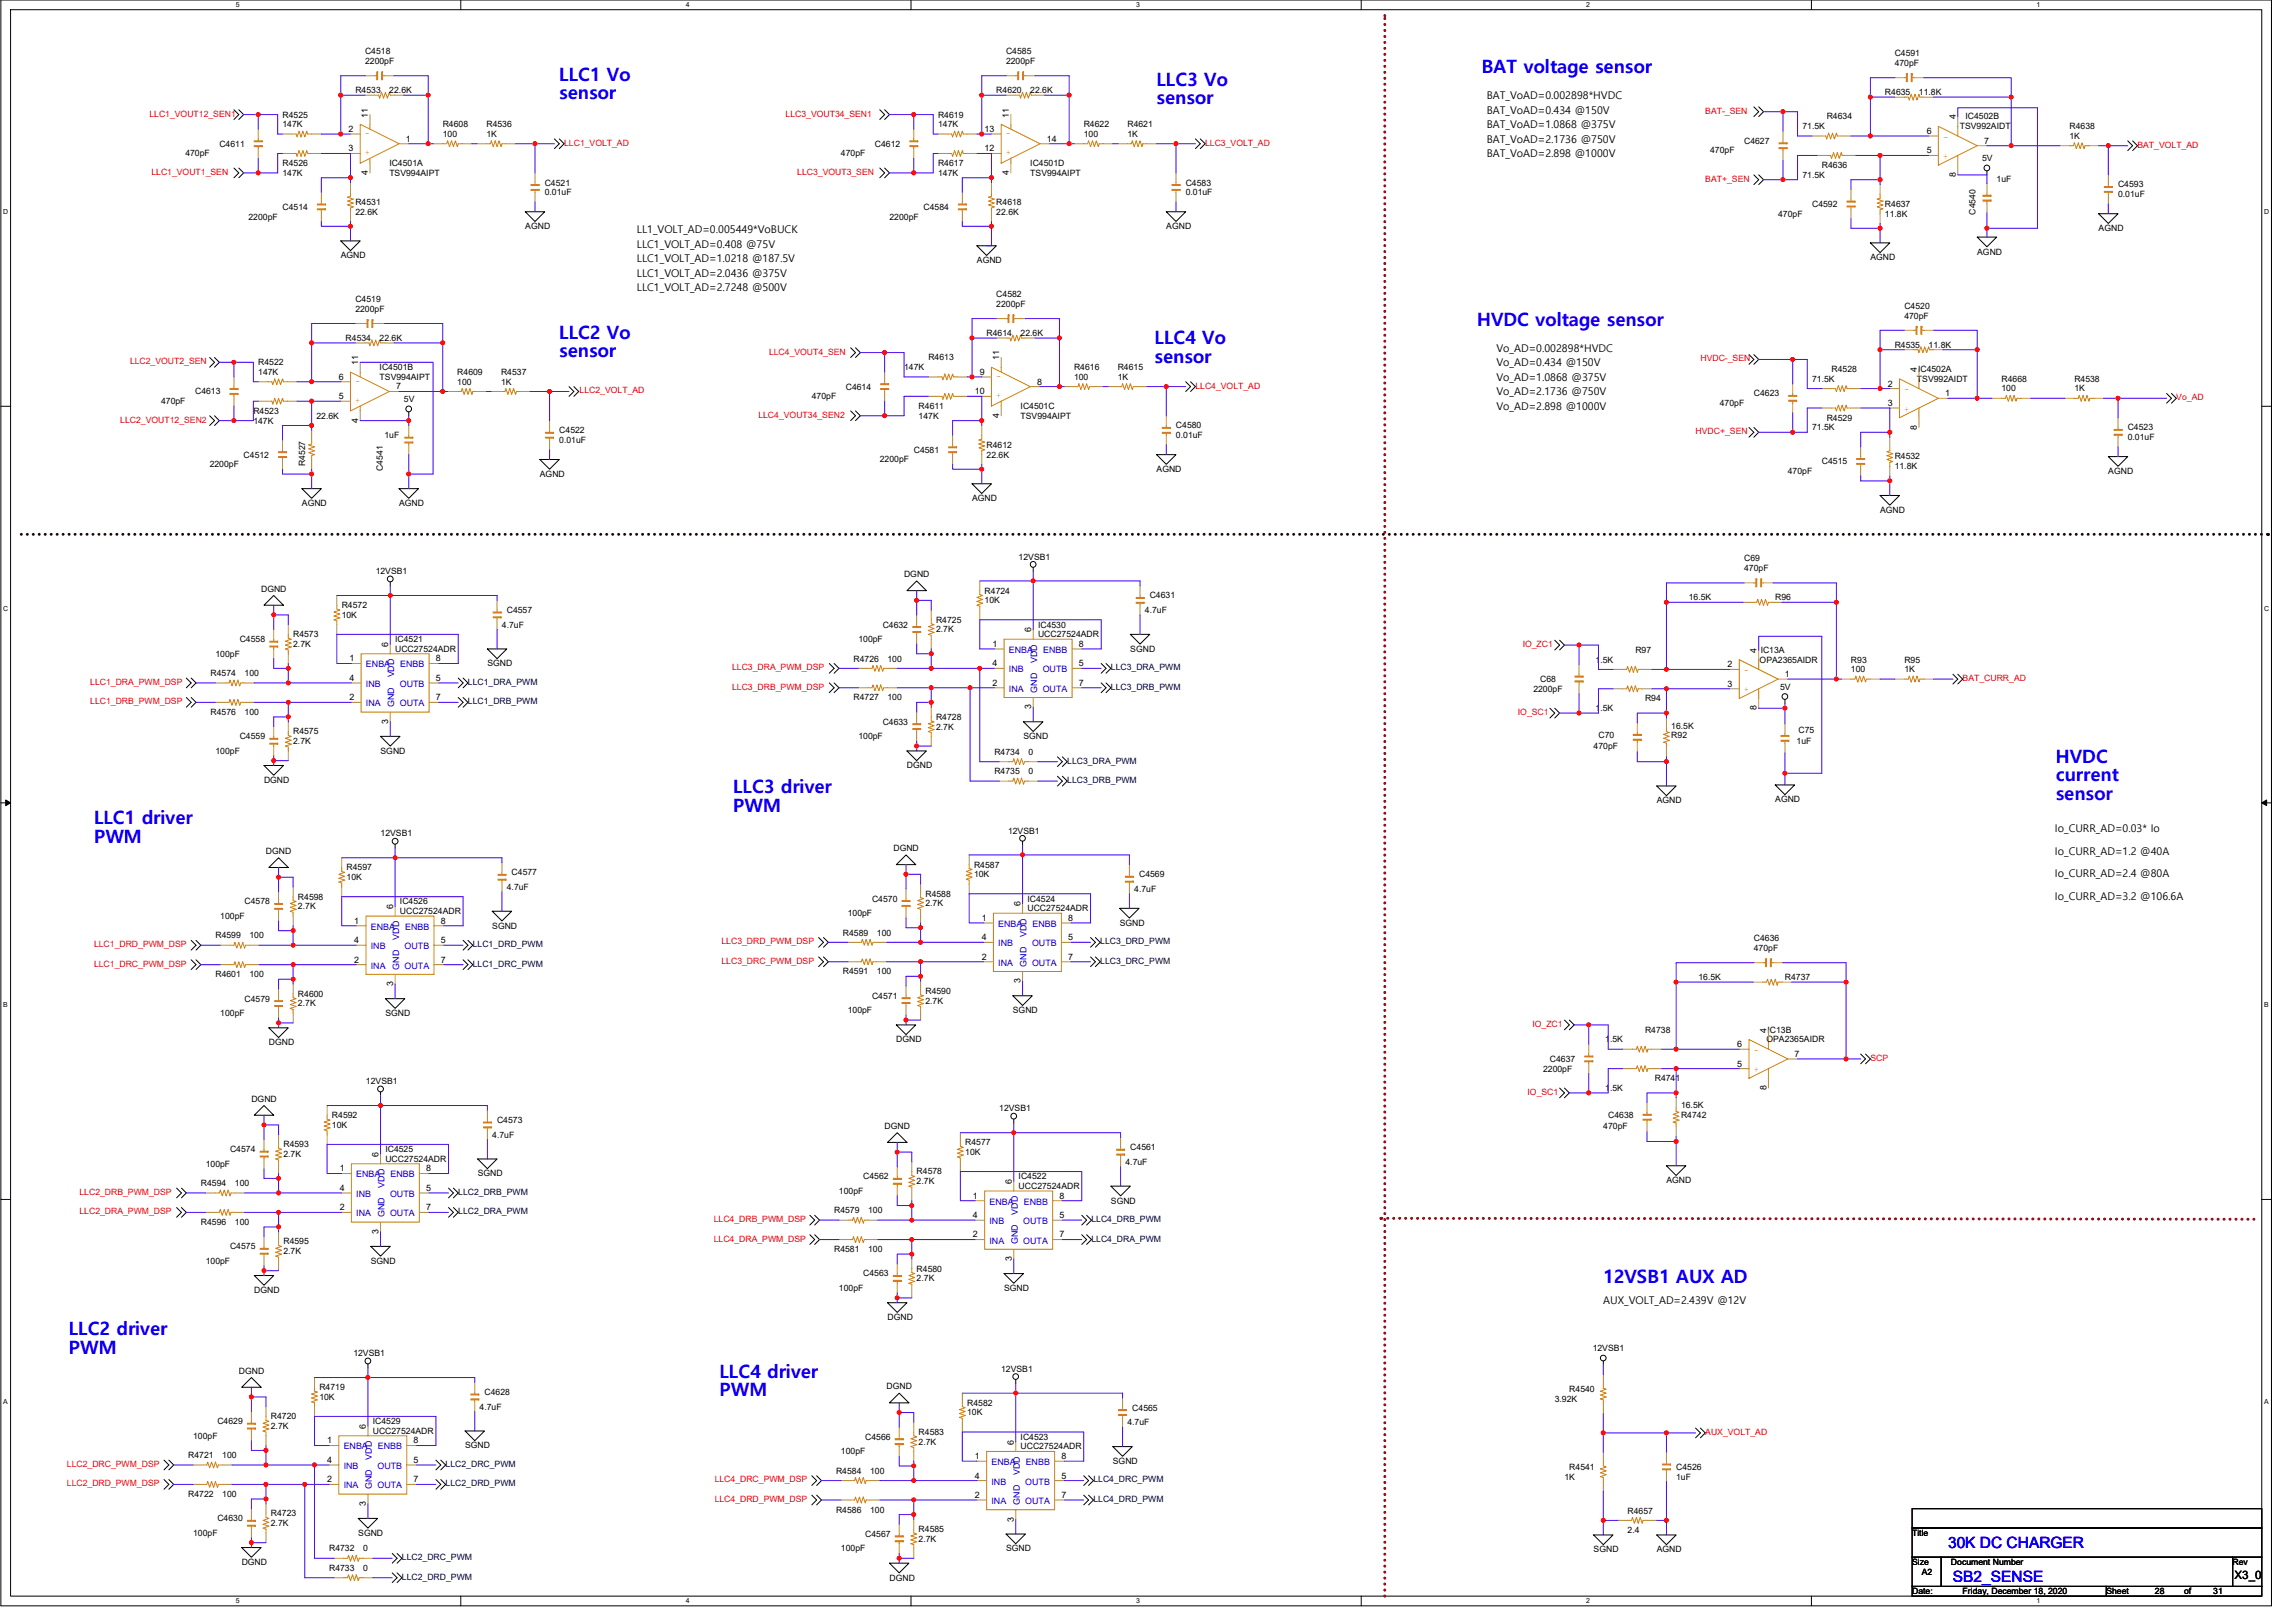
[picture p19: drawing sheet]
<svg xmlns="http://www.w3.org/2000/svg" width="420mm" height="297mm" viewBox="0 0 420 297" stroke-linecap="round" stroke-linejoin="round" font-family="sans-serif">
<defs><g id="words">
<g font-size="3.4" fill="#00f">
<text x="102.4" y="14.8">LLC1 Vo</text>
<text x="211.7" y="15.7">LLC3 Vo</text>
<text x="271.3" y="13.4">BAT voltage sensor</text>
<text x="102.4" y="18.2">sensor</text>
<text x="211.7" y="19.1">sensor</text>
<text x="270.4" y="59.6">HVDC voltage sensor</text>
<text x="102.4" y="65.3">sensor</text>
<text x="102.4" y="62">LLC2 Vo</text>
<text x="211.4" y="63">LLC4 Vo</text>
<text x="211.4" y="66.4">sensor</text>
<text x="376.4" y="139.7">HVDC</text>
<text x="376.4" y="143">current</text>
<text x="134.2" y="145.2">LLC3 driver</text>
<text x="134.2" y="148.5">PWM</text>
<text x="376.4" y="146.4">sensor</text>
<text x="17.2" y="150.9">LLC1 driver</text>
<text x="17.2" y="154.2">PWM</text>
<text x="293.5" y="234.8">1</text>
<text x="295.5" y="234.8">2VSB1 AUX AD</text>
<text x="12.6" y="244.4">LLC2 driver</text>
<text x="12.6" y="247.8">PWM</text>
<text x="131.7" y="252.2">LLC4 driver</text>
<text x="131.7" y="255.6">PWM</text>
</g>
<g font-size="2.8" fill="#00f">
<text x="356.6" y="283.3">30K DC CHARGER</text>
<text x="357.5" y="289.5">SB2_SENSE</text>
</g>
<text font-size="2.1" x="409.1" y="289.1">X3_0</text>
<g font-size="1.9">
<text x="272.2" y="18.1">BAT_VoAD=0.002898*HVDC</text>
<text x="272.2" y="23.5">BAT_VoAD=1 .0868 @375V</text>
<text x="272.2" y="20.8">BAT_VoAD=0.434 @1</text>
<text x="291.3" y="20.8">50V</text>
<text x="272.2" y="26.1">BAT_VoAD=2.1</text>
<text x="272.2" y="28.8">BAT_VoAD=2.898 @1</text>
<text x="285.5" y="26.1">736 @750V</text>
<text x="291.3" y="28.8">000V</text>
<text x="116.6" y="45.3">LLC1 _VOLT_AD=0.408 @75V</text>
<text x="116.6" y="42.7">LL1 _VOLT_AD=0.005449*VoBUCK</text>
<text x="116.6" y="48">LLC1 _VOLT_AD=1 .021</text>
<text x="135.9" y="48">8 @1</text>
<text x="140.7" y="48">87.5V</text>
<text x="116.6" y="50.7">LLC1 _VOLT_AD=2.0436 @375V</text>
<text x="116.6" y="53.3">LLC1 _VOLT_AD=2.7248 @500V</text>
<text x="274" y="64.3">Vo_AD=0.002898*HVDC</text>
<text x="274" y="67">Vo_AD=0.434 @1</text>
<text x="274" y="69.7">Vo_AD=1 .0868 @375V</text>
<text x="289.6" y="67">50V</text>
<text x="274" y="72.3">Vo_AD=2.1</text>
<text x="274" y="75">Vo_AD=2.898 @1</text>
<text x="283.8" y="72.3">736 @750V</text>
<text x="289.6" y="75">000V</text>
<text x="376.2" y="152.4">Io_CURR_AD=0.03* Io</text>
<text x="376.2" y="160.5">Io_CURR_AD=2.4 @80A</text>
<text x="376.2" y="156.4">Io_CURR_AD=1 .2 @40A</text>
<text x="376.2" y="164.8">Io_CURR_AD=3.2 @1</text>
<text x="394.8" y="164.8">06.6A</text>
<text x="293.5" y="238.6">AUX_VOLT_AD=2.439V @1</text>
<text x="317.4" y="238.6">2V</text>
</g>
<g font-size="1.6">
<text x="66.8" y="9.9">C4518</text>
<text x="66.8" y="11.7">2200pF</text>
<text x="184.2" y="9.9">C4585</text>
<text x="184.2" y="11.7">2200pF</text>
<text x="346.9" y="10.3">C4591</text>
<text x="65.1" y="17.1">R4533</text>
<text x="71.3" y="17.1">22.6K</text>
<text x="182.4" y="17.1">R4620</text>
<text x="188.6" y="17.1">22.6K</text>
<text x="345.1" y="17.4">R4635</text>
<text x="346.9" y="12.1">470pF</text>
<text x="351.3" y="17.4">11.8K</text>
<text x="51.7" y="21.5">R4525</text>
<text x="51.7" y="23.3">147K</text>
<text x="67.3" y="21.5" transform="rotate(-90 67.3 21.5)">11</text>
<text x="81.1" y="23.3">R4608</text>
<text x="89.1" y="23.3">R4536</text>
<text x="171.7" y="21.5">R4619</text>
<text x="171.7" y="23.3">147K</text>
<text x="184.7" y="21.5" transform="rotate(-90 184.7 21.5)">11</text>
<text x="198.4" y="23.3">R4622</text>
<text x="206.4" y="23.3">R4621</text>
<text x="330" y="23.6">71.5K</text>
<text x="334.4" y="21.9">R4634</text>
<text x="358" y="21.9" transform="rotate(-90 358 21.9)">4</text>
<text x="358.8" y="23.6">TSV992AIDT</text>
<text x="359.8" y="21.9">IC4502B</text>
<text x="378.9" y="23.6">R4638</text>
<text x="33.9" y="28.6">470pF</text>
<text x="40.2" y="26.8">C4611</text>
<text x="63.8" y="27.7">3</text>
<text x="63.8" y="24.2">2</text>
<text x="74.3" y="25.9">1</text>
<text x="81.1" y="25.1">100</text>
<text x="89.1" y="25.1">1K</text>
<text x="154" y="28.6">470pF</text>
<text x="160.2" y="26.8">C4612</text>
<text x="180.3" y="27.7">12</text>
<text x="180.3" y="24.2">13</text>
<text x="191.7" y="25.9">14</text>
<text x="198.4" y="25.1">100</text>
<text x="206.4" y="25.1">1K</text>
<text x="313.1" y="28.1">470pF</text>
<text x="319.3" y="26.3">C4627</text>
<text x="352.7" y="28.1">5</text>
<text x="352.7" y="24.5">6</text>
<text x="362.9" y="29.5">5V</text>
<text x="363.2" y="26.3">7</text>
<text x="378.9" y="25.4">1K</text>
<text x="51.7" y="30.4">R4526</text>
<text x="51.7" y="32.2">147K</text>
<text x="67.3" y="32" transform="rotate(-90 67.3 32)">4</text>
<text x="71.3" y="30.4">IC4501A</text>
<text x="71.3" y="32.2">TSV994AIPT</text>
<text x="99.7" y="34">C4521</text>
<text x="99.7" y="35.7">0.01uF</text>
<text x="171.7" y="30.4">R4617</text>
<text x="171.7" y="32.2">147K</text>
<text x="184.7" y="32" transform="rotate(-90 184.7 32)">4</text>
<text x="188.6" y="30.4">IC4501D</text>
<text x="188.6" y="32.2">TSV994AIPT</text>
<text x="217.1" y="34">C4583</text>
<text x="217.1" y="35.7">0.01uF</text>
<text x="330" y="32.5">71.5K</text>
<text x="333.5" y="30.8">R4636</text>
<text x="358" y="32.4" transform="rotate(-90 358 32.4)">8</text>
<text x="365.5" y="33.3">1uF</text>
<text x="387.8" y="34.3">C4593</text>
<text x="45.5" y="40.2">2200pF</text>
<text x="51.7" y="38.4">C4514</text>
<text x="65.1" y="37.5">R4531</text>
<text x="65.1" y="39.3">22.6K</text>
<text x="96.2" y="42">AGND</text>
<text x="162.8" y="40.2">2200pF</text>
<text x="169.1" y="38.4">C4584</text>
<text x="182.4" y="37.5">R4618</text>
<text x="182.4" y="39.3">22.6K</text>
<text x="213.5" y="42">AGND</text>
<text x="325.5" y="39.6">470pF</text>
<text x="331.8" y="37.9">C4592</text>
<text x="345.1" y="37.9">R4637</text>
<text x="345.1" y="39.6">11.8K</text>
<text x="361.7" y="39.3" transform="rotate(-90 361.7 39.3)">C4540</text>
<text x="387.8" y="36.1">0.01uF</text>
<text x="62.4" y="47.3">AGND</text>
<text x="342.4" y="47.6">AGND</text>
<text x="362" y="46.6">AGND</text>
<text x="384.2" y="42.3">AGND</text>
<text x="178.8" y="48.2">AGND</text>
<text x="65.1" y="55.3">C4519</text>
<text x="65.1" y="57.1">2200pF</text>
<text x="182.4" y="54.4">C4582</text>
<text x="182.4" y="56.2">2200pF</text>
<text x="348.6" y="56.5">C4520</text>
<text x="348.6" y="58.3">470pF</text>
<text x="63.3" y="62.4">R4534</text>
<text x="69.5" y="62.4">22.6K</text>
<text x="170" y="66">R4613</text>
<text x="180.6" y="61.5">R4614</text>
<text x="182.9" y="66" transform="rotate(-90 182.9 66)">11</text>
<text x="186.8" y="61.5">22.6K</text>
<text x="346.9" y="63.6">R4535</text>
<text x="353.1" y="63.6">11.8K</text>
<text x="47.3" y="66.8">R4522</text>
<text x="47.3" y="68.6">147K</text>
<text x="62" y="69.5">6</text>
<text x="65.6" y="66.8" transform="rotate(-90 65.6 66.8)">11</text>
<text x="69.5" y="67.7">IC4501B</text>
<text x="69.5" y="69.5">TSV994AIPT</text>
<text x="72.5" y="71.3">7</text>
<text x="83.7" y="68.6">R4609</text>
<text x="83.7" y="70.4">100</text>
<text x="91.7" y="68.6">R4537</text>
<text x="91.7" y="70.4">1K</text>
<text x="154.8" y="71.3">C4614</text>
<text x="165.5" y="67.7">147K</text>
<text x="179.4" y="68.6">9</text>
<text x="189.9" y="70.4">8</text>
<text x="196.6" y="67.7">R4616</text>
<text x="196.6" y="69.5">100</text>
<text x="204.6" y="67.7">R4615</text>
<text x="204.6" y="69.5">1K</text>
<text x="331.8" y="69.9">71.5K</text>
<text x="335.3" y="68.1">R4528</text>
<text x="345.6" y="70.7">2</text>
<text x="350.9" y="68.1" transform="rotate(-90 350.9 68.1)">4</text>
<text x="351" y="69.9">TSV992AIDT</text>
<text x="351.1" y="68.1">IC4502A</text>
<text x="366.4" y="69.9">R4668</text>
<text x="366.4" y="71.6">100</text>
<text x="379.8" y="69.9">R4538</text>
<text x="379.8" y="71.6">1K</text>
<text x="29.5" y="74">470pF</text>
<text x="35.7" y="72.2">C4613</text>
<text x="46.4" y="75.7">R4523</text>
<text x="46.4" y="77.5">147K</text>
<text x="57.9" y="76.6">22.6K</text>
<text x="62" y="73">5</text>
<text x="65.6" y="77.4" transform="rotate(-90 65.6 77.4)">4</text>
<text x="73.9" y="73.6">5V</text>
<text x="148.6" y="73.1">470pF</text>
<text x="168.2" y="74.8">R4611</text>
<text x="168.2" y="76.6">147K</text>
<text x="178.5" y="72.2">10</text>
<text x="182.9" y="76.5" transform="rotate(-90 182.9 76.5)">4</text>
<text x="186.8" y="74.8">IC4501C</text>
<text x="186.8" y="76.6">TSV994AIPT</text>
<text x="314.9" y="74.3">470pF</text>
<text x="321.1" y="72.5">C4623</text>
<text x="334.4" y="77">R4529</text>
<text x="345.6" y="74.3">3</text>
<text x="356.1" y="72.5">1</text>
<text x="44.6" y="83.7">C4512</text>
<text x="70.4" y="80.2">1uF</text>
<text x="102.4" y="79.3">C4522</text>
<text x="102.4" y="81.1">0.01uF</text>
<text x="167.3" y="82.8">C4581</text>
<text x="180.6" y="82">R4612</text>
<text x="180.6" y="83.7">22.6K</text>
<text x="215.3" y="78.4">C4580</text>
<text x="215.3" y="80.2">0.01uF</text>
<text x="331.8" y="78.8">71.5K</text>
<text x="350.9" y="78.6" transform="rotate(-90 350.9 78.6)">8</text>
<text x="389.5" y="78.8">C4523</text>
<text x="389.5" y="80.5">0.01uF</text>
<text x="38.4" y="85.5">2200pF</text>
<text x="55.9" y="85.3" transform="rotate(-90 55.9 85.3)">R4527</text>
<text x="70.1" y="86.2" transform="rotate(-90 70.1 86.2)">C4541</text>
<text x="98.8" y="87.3">AGND</text>
<text x="161.1" y="84.6">2200pF</text>
<text x="211.7" y="86.4">AGND</text>
<text x="327.3" y="86.8">470pF</text>
<text x="333.5" y="85">C4515</text>
<text x="346.9" y="84.1">R4532</text>
<text x="346.9" y="85.9">11.8K</text>
<text x="386" y="86.8">AGND</text>
<text x="55.3" y="92.6">AGND</text>
<text x="73.1" y="92.6">AGND</text>
<text x="178" y="91.7">AGND</text>
<text x="344.2" y="93.9">AGND</text>
<text x="68.8" y="105.1">12VSB1</text>
<text x="165.5" y="105.6">DGND</text>
<text x="186.5" y="102.4">12VSB1</text>
<text x="319.3" y="102.8">C69</text>
<text x="319.3" y="104.5">470pF</text>
<text x="47.8" y="108.3">DGND</text>
<text x="62.6" y="111.3">R4572</text>
<text x="62.6" y="113.1">10K</text>
<text x="92.8" y="112.2">C4557</text>
<text x="171.4" y="114">R4725</text>
<text x="180.3" y="108.6">R4724</text>
<text x="180.3" y="110.4">10K</text>
<text x="209.6" y="112.2">4.7uF</text>
<text x="210.5" y="109.5">C4631</text>
<text x="309.2" y="109.9">16.5K</text>
<text x="325" y="109.9">R96</text>
<text x="43.9" y="117.5">C4558</text>
<text x="53.7" y="116.6">R4573</text>
<text x="53.7" y="118.4">2.7K</text>
<text x="71.1" y="118.4" transform="rotate(-90 71.1 118.4)">6</text>
<text x="72.3" y="117.5">IC4521</text>
<text x="72.3" y="119.3">UCC27524ADR</text>
<text x="91.9" y="114.9">4.7uF</text>
<text x="157.2" y="117.5">100pF</text>
<text x="161.6" y="114.9">C4632</text>
<text x="171.4" y="115.7">2.7K</text>
<text x="181.7" y="118.4">1</text>
<text x="188.8" y="115.7" transform="rotate(-90 188.8 115.7)">6</text>
<text x="190" y="114.9">IC4530</text>
<text x="190" y="116.6">UCC27524ADR</text>
<text x="197.5" y="118.4">8</text>
<text x="206.9" y="119.3">SGND</text>
<text x="299.4" y="119.5">R97</text>
<text x="321.6" y="119.5" transform="rotate(-90 321.6 119.5)">4</text>
<text x="322.3" y="119.5">IC13A</text>
<text x="38.6" y="123.7">R4574</text>
<text x="39.4" y="120.2">100pF</text>
<text x="44.8" y="123.7">100</text>
<text x="64" y="121.1">1</text>
<text x="64" y="124.6">4</text>
<text x="79.8" y="124.6">5</text>
<text x="79.8" y="121.1">8</text>
<text x="89.2" y="122">SGND</text>
<text x="156.3" y="121.1">R4726</text>
<text x="162.5" y="121.1">100</text>
<text x="181.7" y="125.5">2</text>
<text x="181.7" y="121.9">4</text>
<text x="197.5" y="121.9">5</text>
<text x="197.5" y="125.5">7</text>
<text x="282" y="124.8">C68</text>
<text x="292.1" y="121.3">1.5K</text>
<text x="316.3" y="125.7">3</text>
<text x="316.3" y="122.1">2</text>
<text x="322.1" y="121.3">OPA2365AIDR</text>
<text x="326.8" y="123.9">1</text>
<text x="338.9" y="121.3">R93</text>
<text x="338.9" y="123">100</text>
<text x="348.6" y="121.3">R95</text>
<text x="348.6" y="123">1K</text>
<text x="38.6" y="130.9">R4576</text>
<text x="44.8" y="130.9">100</text>
<text x="64" y="128.2">2</text>
<text x="79.8" y="128.2">7</text>
<text x="156.3" y="128.2">R4727</text>
<text x="162.5" y="128.2">100</text>
<text x="171.4" y="131.7">R4728</text>
<text x="188.8" y="129.8" transform="rotate(-90 188.8 129.8)">3</text>
<text x="280.7" y="126.6">2200pF</text>
<text x="292.1" y="130.2">1.5K</text>
<text x="301.2" y="128.4">R94</text>
<text x="321.6" y="130" transform="rotate(-90 321.6 130)">8</text>
<text x="325.9" y="126.2">5V</text>
<text x="39.4" y="138">100pF</text>
<text x="43.9" y="135.3">C4559</text>
<text x="53.7" y="134.4">R4575</text>
<text x="53.7" y="136.2">2.7K</text>
<text x="69.7" y="138">SGND</text>
<text x="71.1" y="132.5" transform="rotate(-90 71.1 132.5)">3</text>
<text x="157.2" y="135.3">100pF</text>
<text x="161.6" y="132.6">C4633</text>
<text x="171.4" y="133.5">2.7K</text>
<text x="187.4" y="135.3">SGND</text>
<text x="291.8" y="137.1">470pF</text>
<text x="292.6" y="135.1">C70</text>
<text x="306" y="135.1">R92</text>
<text x="306" y="133.3">16.5K</text>
<text x="328.9" y="136.2">1uF</text>
<text x="329.3" y="134.2">C75</text>
<text x="48.3" y="143.3">DGND</text>
<text x="166" y="140.6">DGND</text>
<text x="182" y="138.2">R4734</text>
<text x="182" y="141.7">R4735</text>
<text x="188.3" y="138.2">0</text>
<text x="188.3" y="141.7">0</text>
<text x="303.3" y="147">AGND</text>
<text x="325" y="146.9">AGND</text>
<text x="69.7" y="153.1">12VSB1</text>
<text x="163.6" y="155.7">DGND</text>
<text x="184.5" y="152.5">12VSB1</text>
<text x="48.7" y="156.3">DGND</text>
<text x="63.4" y="159.3">R4597</text>
<text x="63.4" y="161.1">10K</text>
<text x="93.7" y="160.2">C4577</text>
<text x="178.3" y="158.8">R4587</text>
<text x="178.3" y="160.5">10K</text>
<text x="208.5" y="160.5">C4569</text>
<text x="44.8" y="165.5">C4578</text>
<text x="54.6" y="164.6">R4598</text>
<text x="54.6" y="166.4">2.7K</text>
<text x="72" y="166.4" transform="rotate(-90 72 166.4)">6</text>
<text x="73.2" y="165.5">IC4526</text>
<text x="73.2" y="167.3">UCC27524ADR</text>
<text x="92.8" y="162.9">4.7uF</text>
<text x="155.2" y="167.7">100pF</text>
<text x="159.6" y="165">C4570</text>
<text x="169.4" y="164.1">R4588</text>
<text x="169.4" y="165.9">2.7K</text>
<text x="186.8" y="165.9" transform="rotate(-90 186.8 165.9)">6</text>
<text x="188.1" y="165">IC4524</text>
<text x="188.1" y="166.8">UCC27524ADR</text>
<text x="207.7" y="163.2">4.7uF</text>
<text x="39.4" y="171.7">R4599</text>
<text x="40.3" y="168.2">100pF</text>
<text x="45.7" y="171.7">100</text>
<text x="64.9" y="169.1">1</text>
<text x="64.9" y="172.6">4</text>
<text x="80.7" y="172.6">5</text>
<text x="80.7" y="169.1">8</text>
<text x="90.1" y="170">SGND</text>
<text x="154.3" y="171.2">R4589</text>
<text x="160.5" y="171.2">100</text>
<text x="179.7" y="168.5">1</text>
<text x="179.7" y="172.1">4</text>
<text x="195.6" y="172.1">5</text>
<text x="195.6" y="168.5">8</text>
<text x="205" y="169.4">SGND</text>
<text x="321.1" y="172.3">C4636</text>
<text x="39.4" y="178.9">R4601</text>
<text x="45.7" y="178.9">100</text>
<text x="64.9" y="176.2">2</text>
<text x="80.7" y="176.2">7</text>
<text x="154.3" y="178.3">R4591</text>
<text x="160.5" y="178.3">100</text>
<text x="179.7" y="175.6">2</text>
<text x="186.8" y="180" transform="rotate(-90 186.8 180)">3</text>
<text x="195.6" y="175.6">7</text>
<text x="310.9" y="179.4">16.5K</text>
<text x="321.1" y="174.1">470pF</text>
<text x="326.8" y="179.4">R4737</text>
<text x="40.3" y="186">100pF</text>
<text x="44.8" y="183.3">C4579</text>
<text x="54.6" y="182.4">R4600</text>
<text x="54.6" y="184.2">2.7K</text>
<text x="70.6" y="186">SGND</text>
<text x="72" y="180.5" transform="rotate(-90 72 180.5)">3</text>
<text x="155.2" y="185.4">100pF</text>
<text x="159.6" y="182.8">C4571</text>
<text x="169.4" y="181.9">R4590</text>
<text x="169.4" y="183.7">2.7K</text>
<text x="185.4" y="185.4">SGND</text>
<text x="49.2" y="191.3">DGND</text>
<text x="164.1" y="190.8">DGND</text>
<text x="293.9" y="190.8">1.5K</text>
<text x="301.2" y="189">R4738</text>
<text x="318.1" y="191.6">6</text>
<text x="323.4" y="189" transform="rotate(-90 323.4 189)">4</text>
<text x="323.4" y="190.8">OPA2365AIDR</text>
<text x="323.6" y="189">IC13B</text>
<text x="282.5" y="196.1">2200pF</text>
<text x="283.7" y="194.3">C4637</text>
<text x="302.9" y="197.9">R4741</text>
<text x="318.1" y="195.2">5</text>
<text x="328.6" y="193.4">7</text>
<text x="46" y="201.6">DGND</text>
<text x="67" y="198.4">12VSB1</text>
<text x="182.9" y="203.4">12VSB1</text>
<text x="293.9" y="199.7">1.5K</text>
<text x="307.8" y="202.9">16.5K</text>
<text x="323.4" y="199.5" transform="rotate(-90 323.4 199.5)">8</text>
<text x="51.9" y="210">R4593</text>
<text x="60.8" y="204.6">R4592</text>
<text x="60.8" y="206.4">10K</text>
<text x="90.1" y="208.2">4.7uF</text>
<text x="91" y="205.5">C4573</text>
<text x="162" y="206.6">DGND</text>
<text x="176.7" y="209.6">R4577</text>
<text x="293.5" y="206.6">470pF</text>
<text x="294.4" y="204.6">C4638</text>
<text x="307.8" y="204.6">R4742</text>
<text x="37.7" y="213.5">100pF</text>
<text x="42.1" y="210.9">C4574</text>
<text x="51.9" y="211.8">2.7K</text>
<text x="62.2" y="214.4">1</text>
<text x="69.3" y="211.8" transform="rotate(-90 69.3 211.8)">6</text>
<text x="70.6" y="210.9">IC4525</text>
<text x="70.6" y="212.6">UCC27524ADR</text>
<text x="78" y="214.4">8</text>
<text x="87.4" y="215.3">SGND</text>
<text x="158" y="215.8">C4562</text>
<text x="167.8" y="214.9">R4578</text>
<text x="176.7" y="211.4">10K</text>
<text x="186.5" y="215.8">IC4522</text>
<text x="206" y="213.2">4.7uF</text>
<text x="206.9" y="210.5">C4561</text>
<text x="36.8" y="217.1">R4594</text>
<text x="43" y="217.1">100</text>
<text x="62.2" y="221.5">2</text>
<text x="62.2" y="218">4</text>
<text x="78" y="218">5</text>
<text x="78" y="221.5">7</text>
<text x="153.6" y="218.5">100pF</text>
<text x="167.8" y="216.7">2.7K</text>
<text x="178.1" y="219.4">1</text>
<text x="185.2" y="216.7" transform="rotate(-90 185.2 216.7)">6</text>
<text x="186.5" y="217.6">UCC27524ADR</text>
<text x="194" y="219.4">8</text>
<text x="203.4" y="220.3">SGND</text>
<text x="305.1" y="216.6">AGND</text>
<text x="36.8" y="224.2">R4596</text>
<text x="43" y="224.2">100</text>
<text x="51.9" y="227.8">R4595</text>
<text x="69.3" y="225.8" transform="rotate(-90 69.3 225.8)">3</text>
<text x="152.7" y="222.1">R4579</text>
<text x="158.9" y="222.1">100</text>
<text x="178.1" y="226.5">2</text>
<text x="178.1" y="222.9">4</text>
<text x="194" y="222.9">5</text>
<text x="194" y="226.5">7</text>
<text x="37.7" y="231.3">100pF</text>
<text x="42.1" y="228.6">C4575</text>
<text x="51.9" y="229.5">2.7K</text>
<text x="67.9" y="231.3">SGND</text>
<text x="152.7" y="229.2">R4581</text>
<text x="158" y="233.6">C4563</text>
<text x="158.9" y="229.2">100</text>
<text x="167.8" y="232.7">R4580</text>
<text x="185.2" y="230.8" transform="rotate(-90 185.2 230.8)">3</text>
<text x="46.6" y="236.6">DGND</text>
<text x="153.6" y="236.3">100pF</text>
<text x="167.8" y="234.5">2.7K</text>
<text x="183.8" y="236.3">SGND</text>
<text x="162.5" y="241.6">DGND</text>
<text x="43.7" y="251.4">DGND</text>
<text x="64.7" y="248.2">12VSB1</text>
<text x="183.3" y="251.1">12VSB1</text>
<text x="291.6" y="247.3">12VSB1</text>
<text x="58.5" y="254.4">R4719</text>
<text x="58.5" y="256.2">10K</text>
<text x="87.8" y="258">4.7uF</text>
<text x="88.7" y="255.3">C4628</text>
<text x="162.3" y="254.3">DGND</text>
<text x="177.1" y="257.3">R4582</text>
<text x="284.6" y="256.6">3.92K</text>
<text x="287.3" y="254.8">R4540</text>
<text x="35.4" y="263.3">100pF</text>
<text x="39.8" y="260.6">C4629</text>
<text x="49.6" y="259.8">R4720</text>
<text x="49.6" y="261.5">2.7K</text>
<text x="67" y="261.5" transform="rotate(-90 67 261.5)">6</text>
<text x="68.3" y="260.6">IC4529</text>
<text x="68.3" y="262.4">UCC27524ADR</text>
<text x="158.4" y="263.5">C4566</text>
<text x="168.2" y="262.6">R4583</text>
<text x="177.1" y="259.1">10K</text>
<text x="186.8" y="263.5">IC4523</text>
<text x="206.4" y="260.8">4.7uF</text>
<text x="207.3" y="258.2">C4565</text>
<text x="34.5" y="266.9">R4721</text>
<text x="40.7" y="266.9">100</text>
<text x="59.9" y="264.2">1</text>
<text x="59.9" y="267.7">4</text>
<text x="75.7" y="267.7">5</text>
<text x="75.7" y="264.2">8</text>
<text x="85.1" y="265.1">SGND</text>
<text x="153.1" y="269.7">R4584</text>
<text x="154" y="266.2">100pF</text>
<text x="159.3" y="269.7">100</text>
<text x="168.2" y="264.4">2.7K</text>
<text x="178.5" y="267">1</text>
<text x="185.6" y="264.4" transform="rotate(-90 185.6 264.4)">6</text>
<text x="186.8" y="265.3">UCC27524ADR</text>
<text x="194.3" y="267">8</text>
<text x="203.7" y="267.9">SGND</text>
<text x="287.3" y="269">R4541</text>
<text x="306.9" y="269">C4526</text>
<text x="34.5" y="274">R4722</text>
<text x="40.7" y="274">100</text>
<text x="59.9" y="271.3">2</text>
<text x="67" y="275.6" transform="rotate(-90 67 275.6)">3</text>
<text x="75.7" y="271.3">7</text>
<text x="178.5" y="274.2">2</text>
<text x="178.5" y="270.6">4</text>
<text x="194.3" y="270.6">5</text>
<text x="194.3" y="274.2">7</text>
<text x="286.4" y="270.8">1K</text>
<text x="306.9" y="270.8">1uF</text>
<text x="35.4" y="281.1">100pF</text>
<text x="39.8" y="278.4">C4630</text>
<text x="49.6" y="277.5">R4723</text>
<text x="49.6" y="279.3">2.7K</text>
<text x="65.6" y="281.1">SGND</text>
<text x="153.1" y="276.8">R4586</text>
<text x="158.4" y="281.3">C4567</text>
<text x="159.3" y="276.8">100</text>
<text x="168.2" y="280.4">R4585</text>
<text x="185.6" y="278.5" transform="rotate(-90 185.6 278.5)">3</text>
<text x="298" y="277">R4657</text>
<text x="298" y="280.6">2.4</text>
<text x="350.1" y="281.1">Title</text>
<text x="44.2" y="286.4">DGND</text>
<text x="60.3" y="284">R4732</text>
<text x="60.3" y="287.5">R4733</text>
<text x="66.5" y="284">0</text>
<text x="66.5" y="287.5">0</text>
<text x="154" y="284">100pF</text>
<text x="168.2" y="282.2">2.7K</text>
<text x="184.2" y="284">SGND</text>
<text x="291.7" y="284.1">SGND</text>
<text x="303.3" y="284.1">AGND</text>
<text x="350.1" y="286.4">Size</text>
<text x="357.2" y="286.4">Document Number</text>
<text x="408.7" y="286.4">Rev</text>
<text x="162.8" y="289.3">DGND</text>
<text x="350.1" y="291.8">Date:</text>
<text x="351.8" y="288.2">A2</text>
<text x="359.3" y="291.8">Friday, December 18, 2020</text>
<text x="385.6" y="291.8">Sheet</text>
<text x="394.5" y="291.8">28</text>
<text x="399.8" y="291.8">of</text>
<text x="405.2" y="291.8">31</text>
</g>
<g font-size="1.6" fill="#f00">
<text x="27.4" y="21.3">LLC1_VOUT12_SEN1</text>
<text x="143.8" y="21.3">LLC3_VOUT34_SEN1</text>
<text x="312.2" y="20.8">BAT-_SEN</text>
<text x="103.3" y="26.7">LLC1_VOLT_AD</text>
<text x="220.6" y="26.7">LLC3_VOLT_AD</text>
<text x="391.3" y="27">BAT_VOLT_AD</text>
<text x="27.7" y="32">LLC1_VOUT1_SEN</text>
<text x="146" y="32">LLC3_VOUT3_SEN</text>
<text x="312.2" y="33.3">BAT+_SEN</text>
<text x="140.8" y="64.9">LLC4_VOUT4_SEN</text>
<text x="23.8" y="66.7">LLC2_VOUT2_SEN</text>
<text x="218.9" y="71.1">LLC4_VOLT_AD</text>
<text x="311.3" y="66.1">HVDC-_SEN</text>
<text x="22" y="77.3">LLC2_VOUT12_SEN2</text>
<text x="106.1" y="72">LLC2_VOLT_AD</text>
<text x="138.8" y="76.5">LLC4_VOUT34_SEN2</text>
<text x="398.4" y="73.3">Vo_AD</text>
<text x="310.4" y="79.5">HVDC+_SEN</text>
<text x="278.8" y="118.4">IO_ZC1</text>
<text x="16.5" y="125.3">LLC1_DRA_PWM_DSP</text>
<text x="134" y="122.7">LLC3_DRA_PWM_DSP</text>
<text x="359.3" y="124.6">BAT_CURR_AD</text>
<text x="16.5" y="128.9">LLC1_DRB_PWM_DSP</text>
<text x="134" y="126.2">LLC3_DRB_PWM_DSP</text>
<text x="277.9" y="130.9">IO_SC1</text>
<text x="17.2" y="173.4">LLC1_DRD_PWM_DSP</text>
<text x="132.1" y="172.8">LLC3_DRD_PWM_DSP</text>
<text x="17.2" y="176.9">LLC1_DRC_PWM_DSP</text>
<text x="132.1" y="176.4">LLC3_DRC_PWM_DSP</text>
<text x="280.6" y="187.9">IO_ZC1</text>
<text x="342.4" y="194.2">SCP</text>
<text x="279.7" y="200.4">IO_SC1</text>
<text x="14.6" y="218.7">LLC2_DRB_PWM_DSP</text>
<text x="14.6" y="222.2">LLC2_DRA_PWM_DSP</text>
<text x="130.7" y="227.2">LLC4_DRA_PWM_DSP</text>
<text x="130.7" y="223.7">LLC4_DRB_PWM_DSP</text>
<text x="312.2" y="262.6">AUX_VOLT_AD</text>
<text x="12.2" y="268.5">LLC2_DRC_PWM_DSP</text>
<text x="12.2" y="272">LLC2_DRD_PWM_DSP</text>
<text x="130.8" y="274.9">LLC4_DRD_PWM_DSP</text>
<text x="130.8" y="271.3">LLC4_DRC_PWM_DSP</text>
</g>
<g font-size="1.6" fill="#cc8006">
<text x="67.7" y="23.9" transform="rotate(180 67.7 23.9)">-</text>
<text x="185.1" y="23.9" transform="rotate(180 185.1 23.9)">-</text>
<text x="67.7" y="27.5" transform="rotate(180 67.7 27.5)">+</text>
<text x="185.1" y="27.5" transform="rotate(180 185.1 27.5)">+</text>
<text x="356.6" y="28.2" transform="rotate(180 356.6 28.2)">+</text>
<text x="356.6" y="24.6" transform="rotate(180 356.6 24.6)">-</text>
<text x="65.9" y="69.3" transform="rotate(180 65.9 69.3)">-</text>
<text x="183.3" y="71.9" transform="rotate(180 183.3 71.9)">+</text>
<text x="183.3" y="68.4" transform="rotate(180 183.3 68.4)">-</text>
<text x="349.5" y="70.9" transform="rotate(180 349.5 70.9)">-</text>
<text x="65.9" y="72.8" transform="rotate(180 65.9 72.8)">+</text>
<text x="349.5" y="74.4" transform="rotate(180 349.5 74.4)">+</text>
<text x="320.2" y="125.8" transform="rotate(180 320.2 125.8)">+</text>
<text x="320.2" y="122.3" transform="rotate(180 320.2 122.3)">-</text>
<text x="322" y="191.8" transform="rotate(180 322 191.8)">-</text>
<text x="322" y="195.3" transform="rotate(180 322 195.3)">+</text>
</g>
<g font-size="1.6" fill="#00c">
<text x="184.7" y="119.5">ENBA</text>
<text x="191" y="119.5">ENBB</text>
<text x="67" y="122.2">ENBA</text>
<text x="67" y="125.7">INB</text>
<text x="72.2" y="124" transform="rotate(-90 72.2 124)">VDD</text>
<text x="73.2" y="125.7">OUTB</text>
<text x="73.3" y="122.2">ENBB</text>
<text x="184.7" y="123">INB</text>
<text x="189.9" y="121.3" transform="rotate(-90 189.9 121.3)">VDD</text>
<text x="190.9" y="123">OUTB</text>
<text x="67" y="129.3">INA</text>
<text x="72.2" y="129.4" transform="rotate(-90 72.2 129.4)">GND</text>
<text x="73.2" y="129.3">OUTA</text>
<text x="184.7" y="126.6">INA</text>
<text x="189.9" y="126.8" transform="rotate(-90 189.9 126.8)">GND</text>
<text x="190.9" y="126.6">OUTA</text>
<text x="67.9" y="170.2">ENBA</text>
<text x="67.9" y="173.7">INB</text>
<text x="73.1" y="172" transform="rotate(-90 73.1 172)">VDD</text>
<text x="74.1" y="173.7">OUTB</text>
<text x="74.2" y="170.2">ENBB</text>
<text x="182.8" y="169.6">ENBA</text>
<text x="182.8" y="173.2">INB</text>
<text x="187.9" y="171.5" transform="rotate(-90 187.9 171.5)">VDD</text>
<text x="188.9" y="173.2">OUTB</text>
<text x="189" y="169.6">ENBB</text>
<text x="67.9" y="177.3">INA</text>
<text x="73.1" y="177.4" transform="rotate(-90 73.1 177.4)">GND</text>
<text x="74.1" y="177.3">OUTA</text>
<text x="182.8" y="176.7">INA</text>
<text x="187.9" y="176.9" transform="rotate(-90 187.9 176.9)">GND</text>
<text x="188.9" y="176.7">OUTA</text>
<text x="65.2" y="215.5">ENBA</text>
<text x="71.5" y="215.5">ENBB</text>
<text x="65.2" y="219.1">INB</text>
<text x="70.4" y="217.3" transform="rotate(-90 70.4 217.3)">VDD</text>
<text x="71.4" y="219.1">OUTB</text>
<text x="181.2" y="220.5">ENBA</text>
<text x="187.4" y="220.5">ENBB</text>
<text x="65.2" y="222.6">INA</text>
<text x="70.4" y="222.8" transform="rotate(-90 70.4 222.8)">GND</text>
<text x="71.4" y="222.6">OUTA</text>
<text x="181.2" y="227.6">INA</text>
<text x="181.2" y="224">INB</text>
<text x="186.3" y="227.8" transform="rotate(-90 186.3 227.8)">GND</text>
<text x="186.3" y="222.3" transform="rotate(-90 186.3 222.3)">VDD</text>
<text x="187.3" y="224">OUTB</text>
<text x="187.3" y="227.6">OUTA</text>
<text x="62.9" y="265.3">ENBA</text>
<text x="62.9" y="268.8">INB</text>
<text x="68.1" y="267.1" transform="rotate(-90 68.1 267.1)">VDD</text>
<text x="69.1" y="268.8">OUTB</text>
<text x="69.2" y="265.3">ENBB</text>
<text x="181.5" y="268.1">ENBA</text>
<text x="186.7" y="270" transform="rotate(-90 186.7 270)">VDD</text>
<text x="187.8" y="268.1">ENBB</text>
<text x="62.9" y="272.4">INA</text>
<text x="68.1" y="272.6" transform="rotate(-90 68.1 272.6)">GND</text>
<text x="69.1" y="272.4">OUTA</text>
<text x="181.5" y="275.3">INA</text>
<text x="181.5" y="271.7">INB</text>
<text x="186.7" y="275.4" transform="rotate(-90 186.7 275.4)">GND</text>
<text x="187.7" y="271.7">OUTB</text>
<text x="187.7" y="275.3">OUTA</text>
</g>
<g font-size="1.6" fill="#000040">
<text x="85.7" y="125.3">LLC1_DRA_PWM</text>
<text x="203.4" y="122.7">LLC3_DRA_PWM</text>
<text x="85.7" y="128.9">LLC1_DRB_PWM</text>
<text x="203.4" y="126.2">LLC3_DRB_PWM</text>
<text x="195.4" y="139.7">LLC3_DRA_PWM</text>
<text x="195.4" y="143.3">LLC3_DRB_PWM</text>
<text x="86.6" y="173.4">LLC1_DRD_PWM</text>
<text x="201.4" y="172.8">LLC3_DRD_PWM</text>
<text x="86.6" y="176.9">LLC1_DRC_PWM</text>
<text x="201.4" y="176.4">LLC3_DRC_PWM</text>
<text x="83.9" y="218.7">LLC2_DRB_PWM</text>
<text x="83.9" y="222.2">LLC2_DRA_PWM</text>
<text x="199.8" y="227.2">LLC4_DRA_PWM</text>
<text x="199.8" y="223.7">LLC4_DRB_PWM</text>
<text x="81.6" y="268.5">LLC2_DRC_PWM</text>
<text x="81.6" y="272">LLC2_DRD_PWM</text>
<text x="200.2" y="271.3">LLC4_DRC_PWM</text>
<text x="200.2" y="274.9">LLC4_DRD_PWM</text>
<text x="73.6" y="285.5">LLC2_DRC_PWM</text>
<text x="73.6" y="289.1">LLC2_DRD_PWM</text>
</g>
<g font-size="1.3">
<text x="43.1" y="1.3">5</text>
<text x="125.6" y="1.3">4</text>
<text x="208" y="1.3">3</text>
<text x="290.4" y="1.3">2</text>
<text x="372.8" y="1.3">1</text>
<text x=".6" y="39.2">D</text>
<text x="414.5" y="39.2">D</text>
<text x=".6" y="111.8">C</text>
<text x="414.5" y="111.8">C</text>
<text x=".6" y="184.4">B</text>
<text x="414.5" y="184.4">B</text>
<text x=".6" y="256.9">A</text>
<text x="414.5" y="256.9">A</text>
<text x="43.1" y="293.5">5</text>
<text x="125.6" y="293.5">4</text>
<text x="208" y="293.5">3</text>
<text x="290.4" y="293.5">2</text>
<text x="372.8" y="293.5">1</text>
</g>
</g></defs>
<path d="M.2 0h415.7v293.9h-415.7zM1.9 1.8h412.2v290.3h-412.2z" fill="none" stroke="#000" stroke-width=".18"/>
<g fill="#fff">
<path d="M43.1 .2h.7v1.4h-.7z"/>
<path d="M43.1 292.3h.7v1.4h-.7z"/>
</g>
<path d="M84.4 0v1.8M84.4 292.1v1.8" fill="none" stroke="#000" stroke-width=".18"/>
<g fill="#fff">
<path d="M125.6 .2h.7v1.4h-.7z"/>
<path d="M125.6 292.3h.7v1.4h-.7z"/>
</g>
<path d="M166.8 0v1.8M166.8 292.1v1.8" fill="none" stroke="#000" stroke-width=".18"/>
<g fill="#fff">
<path d="M208 .2h.7v1.4h-.7z"/>
<path d="M208 292.3h.7v1.4h-.7z"/>
</g>
<path d="M249.2 0v1.8M249.2 292.1v1.8" fill="none" stroke="#000" stroke-width=".18"/>
<g fill="#fff">
<path d="M290.4 .2h.7v1.4h-.7z"/>
<path d="M290.4 292.3h.7v1.4h-.7z"/>
</g>
<path d="M331.6 0v1.8M331.6 292.1v1.8" fill="none" stroke="#000" stroke-width=".18"/>
<g fill="#fff">
<path d="M372.8 .2h.7v1.4h-.7z"/>
<path d="M372.8 292.3h.7v1.4h-.7z"/>
<path d="M.6 38.1h.9v1.4h-.9z"/>
<path d="M414.5 38.1h.9v1.4h-.9z"/>
<path d="M.6 110.6h.9v1.5h-.9z"/>
<path d="M414.5 110.6h.9v1.5h-.9z"/>
</g>
<path d="M.2 74.4h1.7M414.1 74.4h1.8" fill="none" stroke="#000" stroke-width=".18"/>
<g fill="#fff">
<path d="M.6 183.2h.8v1.4h-.8z"/>
<path d="M414.5 183.2h.9v1.4h-.9z"/>
</g>
<path d="M.2 146.9h1.7M414.1 146.9h1.8" fill="none" stroke="#000" stroke-width=".18"/>
<path d="M1 146.4l.9 .5-.9 .5zM414.1 146.9l.9-.5v1z" fill="#000" stroke="#000" stroke-width=".18"/>
<g fill="#fff">
<path d="M.6 255.8h.8v1.4h-.8z"/>
<path d="M414.5 255.8h.9v1.4h-.9z"/>
</g>
<g fill="none" stroke="#000" stroke-width=".18">
<path d="M321.1 19.6l.9 .8-.9 .9M322 19.6l.9 .8-.9 .9M42.8 20.1l.9 .9-.9 .9M42.8 30.8l.9 .8-.9 .9M43.7 20.1l.9 .9-.9 .9M43.7 30.8l.9 .8-.9 .9M96.2 38.8h3.5l-1.8 1.7zM101.5 25.4l.9 .9-.9 .9M102.4 25.4l.9 .9-.9 .9M161.1 20.1l.9 .9-.9 .9M161.1 30.8l.9 .8-.9 .9M162 20.1l.8 .9-.8 .9"/>
<path d="M162 30.8l.8 .8-.8 .9M213.5 38.8h3.6l-1.8 1.7zM218.9 25.4l.8 .9-.8 .9M219.7 25.4l.9 .9-.9 .9M321.1 32l.9 .9-.9 .9M322 32l.9 .9-.9 .9M363.8 31.3v.7M384.2 39.1h3.6l-1.8 1.8zM389.5 25.8l.9 .9-.9 .9M390.4 25.8l.9 .9-.9 .9M62.4 44.1h3.5l-1.7 1.8zM178.8 45h3.6l-1.8 1.8z"/>
<path d="M342.4 44.4h3.6l-1.8 1.8zM362 43.4h3.5l-1.7 1.8zM38.4 65.4l.9 .9-.9 .9M38.4 76.1l.9 .9-.9 .9M39.3 65.4l.9 .9-.9 .9M39.3 76.1l.9 .9-.9 .9M74.8 75.4v.7M104.2 70.8l.9 .8-.9 .9M105.1 70.8l.8 .8-.8 .9M155.7 63.6l.9 .9-.9 .9M155.7 75.2l.9 .9-.9 .9M156.6 63.6l.9 .9-.9 .9"/>
<path d="M156.6 75.2l.9 .9-.9 .9M217.1 69.9l.9 .9-.9 .8M218 69.9l.9 .9-.9 .8M320.2 78.2l.9 .9-.9 .9M320.2 64.9l.9 .9-.9 .9M321.1 78.2l.9 .9-.9 .9M321.1 64.9l.9 .9-.9 .9M396.7 72l.8 .9-.8 .9M397.5 72l.9 .9-.9 .9M55.3 89.4h3.5l-1.7 1.8zM73.1 89.4h3.5l-1.8 1.8zM98.8 84.1h3.6l-1.8 1.8z"/>
<path d="M178 88.5h3.5l-1.8 1.8zM211.7 83.2h3.6l-1.8 1.8zM344.2 90.7h3.6l-1.8 1.8zM386 83.6h3.5l-1.7 1.7zM48.3 110.8l1.8-1.8 1.8 1.8zM71.4 106.5v.7M89.2 118.8h3.6l-1.8 1.7zM166 108.1l1.8-1.8 1.8 1.8zM189.2 103.8v.7M206.9 116.1h3.6l-1.8 1.8zM284.6 117.2l.9 .9-.9 .9M285.5 117.2l.9 .9-.9 .9"/>
<path d="M34.1 127.7l.9 .8-.9 .9M34.1 124.1l.9 .9-.9 .9M35 127.7l.9 .8-.9 .9M35 124.1l.9 .9-.9 .9M69.7 134.8h3.5l-1.8 1.7zM83.9 127.7l.9 .8-.9 .9M83.9 124.1l.9 .9-.9 .9M84.8 127.7l.9 .8-.9 .9M84.8 124.1l.9 .9-.9 .9M151.8 121.4l.9 .9-.9 .9M151.8 125l.9 .9-.9 .9M152.7 121.4l.9 .9-.9 .9"/>
<path d="M152.7 125l.9 .9-.9 .9M166 137.4h3.6l-1.8 1.8zM187.4 132.1h3.5l-1.7 1.8zM193.6 138.5l.9 .9-.9 .9M194.5 138.5l.9 .9-.9 .9M201.6 121.4l.9 .9-.9 .9M201.6 125l.9 .9-.9 .9M202.5 121.4l.9 .9-.9 .9M202.5 125l.9 .9-.9 .9M283.7 129.6l.9 .9-.9 .9M284.6 129.6l.9 .9-.9 .9M326.8 128v.7"/>
<path d="M357.5 123.4l.9 .9-.9 .9M358.4 123.4l.9 .9-.9 .9M48.3 140.1h3.6l-1.8 1.8zM49.2 158.8l1.8-1.8 1.8 1.8zM72.3 154.5v.7M164.1 158.2l1.8-1.7 1.7 1.7zM187.2 154v.7M193.6 142.1l.9 .9-.9 .8M194.5 142.1l.9 .9-.9 .8M303.3 143.8h3.6l-1.8 1.8zM325 143.7h3.6l-1.8 1.7zM35 175.7l.9 .9-.9 .8"/>
<path d="M35 172.1l.9 .9-.9 .9M35.9 175.7l.9 .9-.9 .8M35.9 172.1l.9 .9-.9 .9M84.8 172.1l.9 .9-.9 .9M84.8 175.7l.9 .9-.9 .8M85.7 172.1l.9 .9-.9 .9M85.7 175.7l.9 .9-.9 .8M90.1 166.8h3.6l-1.8 1.8zM149.9 175.1l.9 .9-.9 .9M149.9 171.6l.9 .9-.9 .9M150.8 175.1l.8 .9-.8 .9M150.8 171.6l.8 .9-.8 .9"/>
<path d="M199.7 175.1l.8 .9-.8 .9M199.7 171.6l.8 .9-.8 .9M200.5 175.1l.9 .9-.9 .9M200.5 171.6l.9 .9-.9 .9M205 166.2h3.5l-1.7 1.8zM49.2 188.1h3.6l-1.8 1.8zM69.7 199.9v.7M70.6 182.8h3.5l-1.8 1.8zM164.1 187.6h3.5l-1.7 1.8zM185.4 182.2h3.6l-1.8 1.8zM285.5 199.1l.9 .9-.9 .9M286.4 186.7l.9 .9-.9 .9"/>
<path d="M286.4 199.1l.9 .9-.9 .9M287.3 186.7l.9 .9-.9 .9M340.6 192.9l.9 .9-.9 .9M341.5 192.9l.9 .9-.9 .9M.2 219.5h1.7M32.3 217.4l.9 .9-.9 .9M33.2 217.4l.9 .9-.9 .9M46.6 204.1l1.7-1.8 1.8 1.8zM82.1 217.4l.9 .9-.9 .9M83 217.4l.9 .9-.9 .9M87.4 212.1h3.6l-1.8 1.8zM162.5 209.1l1.8-1.8 1.7 1.8z"/>
<path d="M185.6 204.8v.7M203.4 217.1h3.5l-1.7 1.8zM305.1 213.4h3.5l-1.7 1.7zM414.1 219.5h1.8M32.3 221l.9 .9-.9 .9M33.2 221l.9 .9-.9 .9M46.6 233.4h3.5l-1.8 1.8zM67.9 228.1h3.5l-1.7 1.8zM82.1 221l.9 .9-.9 .9M83 221l.9 .9-.9 .9M148.3 226l.9 .9-.9 .9M148.3 222.4l.9 .9-.9 .9"/>
<path d="M149.2 226l.8 .9-.8 .9M149.2 222.4l.8 .9-.8 .9M162.5 238.4h3.5l-1.7 1.8zM183.8 233.1h3.6l-1.8 1.8zM198 226l.9 .9-.9 .9M198 222.4l.9 .9-.9 .9M198.9 226l.9 .9-.9 .9M198.9 222.4l.9 .9-.9 .9M44.2 253.9l1.8-1.8 1.8 1.8zM67.4 249.6v.7M162.8 256.8l1.8-1.8 1.8 1.8zM186 252.5v.7"/>
<path d="M293.5 249.1v.7M30 267.2l.9 .9-.9 .9M30 270.8l.9 .9-.9 .9M30.9 267.2l.9 .9-.9 .9M30.9 270.8l.9 .9-.9 .9M65.6 277.9h3.5l-1.7 1.8zM79.8 267.2l.9 .9-.9 .9M79.8 270.8l.9 .9-.9 .9M80.7 267.2l.9 .9-.9 .9M80.7 270.8l.9 .9-.9 .9M85.1 261.9h3.6l-1.8 1.8zM148.6 273.6l.9 .9-.9 .9"/>
<path d="M148.6 270.1l.9 .9-.9 .9M149.5 273.6l.9 .9-.9 .9M149.5 270.1l.9 .9-.9 .9M198.4 270.1l.9 .9-.9 .9M198.4 273.6l.9 .9-.9 .9M199.3 270.1l.9 .9-.9 .9M199.3 273.6l.9 .9-.9 .9M203.7 264.8h3.6l-1.8 1.7zM310.4 261.4l.9 .9-.9 .8M311.3 261.4l.9 .9-.9 .8M350.1 276.1h64v3.6h-64zM350.1 279.7h64v5.3h-64z"/>
<path d="M44.2 283.2h3.6l-1.8 1.8zM71.8 284.3l.9 .9-.9 .9M71.8 287.9l.9 .9-.9 .8M72.7 284.3l.9 .9-.9 .9M72.7 287.9l.9 .9-.9 .8M162.8 286.1h3.6l-1.8 1.8zM184.2 280.8h3.5l-1.7 1.7zM291.8 280.9h3.5l-1.8 1.8zM303.3 280.9h3.6l-1.8 1.8zM350.1 285h5.3v5.3h-5.3zM350.1 290.3h35.5v1.8h-35.5zM355.4 285h53.3v5.3h-53.3z"/>
<path d="M385.6 290.3h28.5v1.8h-28.5zM408.7 285h5.4v5.3h-5.4z"/>
<circle cx="363.7" cy="30.7" r=".52"/>
<circle cx="74.8" cy="74.8" r=".53"/>
<circle cx="71.4" cy="106" r=".53"/>
<circle cx="189.1" cy="103.3" r=".53"/>
<circle cx="326.8" cy="127.5" r=".52"/>
<circle cx="72.3" cy="154" r=".53"/>
<circle cx="187.2" cy="153.4" r=".52"/>
<circle cx="69.7" cy="199.3" r=".53"/>
<circle cx="185.6" cy="204.3" r=".53"/>
<circle cx="67.3" cy="249.1" r=".53"/>
<circle cx="185.9" cy="251.9" r=".52"/>
<circle cx="293.5" cy="248.5" r=".52"/>
</g>
<path d="M253.5 2.8h.1M252.8 223h.1M412.7 223.1l-159.9-.1M253.5 292.1v-289.3" fill="none" stroke="#800000" stroke-width=".53" stroke-dasharray="0 1.1"/>
<path d="M3.9 97.8h411.4M415.3 97.8h.1" fill="none" stroke="#400000" stroke-width=".53" stroke-dasharray="0 1.1"/>
<g fill="none" stroke="#cc8006" stroke-width=".18">
<path d="M68.6 17.4h.7l.2 .5 .4-1 .3 1 .4-1 .3 1 .4-1 .1 .5h.8M68.6 13.9h.4M70 13.9h.4M186 13.9h.3M186 17.4h.7l.1 .5 .4-1 .4 1 .3-1 .4 1 .3-1 .2 .5h.7M187.4 13.9h.3M348.6 17.8h.8l.1 .5 .4-1 .4 1 .3-1 .4 1 .3-1 .2 .5h.7M348.6 14.2h.4M350.1 14.2h.3M47.3 25.4v.4M47.3 26.8v.4M53.5 24.5h.7l.2 .6 .3-1.1 .4 1.1 .3-1.1 .4 1.1 .4-1.1 .1 .5h.8"/>
<path d="M53.5 28.1h.7l.2 .5 .3-1 .4 1 .3-1 .4 1 .4-1 .1 .5h.8M58.8 37v.3M58.8 38.4v.4M64.2 35.2v.7l-.6 .2 1.1 .3-1.1 .4 1.1 .4-1.1 .3 1.1 .4-.5 .2v.7M65.9 22.8l7.2 3.5-7.2 3.6zM67.7 29v.9M67.7 22.8v.8M81.1 26.3h.7l.1-.5 .4 1 .4-1 .3 1 .4-1 .3 1 .2-.5h.7M89.1 26.3h.7l.1-.5 .4 1 .4-1 .3 1 .4-1 .3 1 .2-.5h.7M97.9 33.4v.4M97.9 34.8v.4M167.3 25.4v.4"/>
<path d="M167.3 26.8v.4M173.5 24.5h.7l.2 .6 .4-1.1 .3 1.1 .4-1.1 .3 1.1 .4-1.1 .1 .5h.8M173.5 28.1h.7l.2 .5 .4-1 .3 1 .4-1 .3 1 .4-1 .1 .5h.8M176.2 37v.3M176.2 38.4v.4M181.5 35.2v.7l-.5 .2 1 .3-1 .4 1 .4-1 .3 1 .4-.5 .2v.7M183.3 22.8l7.1 3.5-7.1 3.6zM185.1 29v.9M185.1 22.8v.8M198.4 26.3h.7l.2-.5 .4 1 .3-1 .4 1 .3-1 .4 1 .1-.5h.8M206.4 26.3h.7l.2-.5 .4 1 .3-1 .4 1 .3-1 .4 1 .1-.5h.8M215.3 33.4v.4"/>
<path d="M215.3 34.8v.4M326.4 25.8v.3M326.4 27.2v.4M333.5 24.9h.8l.1 .5 .4-1 .3 1 .4-1 .3 1 .4-1 .2 .5h.7M334.4 28.4h.7l.2 .6 .4-1.1 .3 1.1 .4-1.1 .3 1.1 .4-1.1 .2 .5h.7M338.9 36.4v.4M338.9 37.9v.3M344.2 35.6v.7l-.5 .1 1 .4-1 .4 1 .3-1 .4 1 .3-.5 .2v.7M354.9 23.1l7.1 3.6-7.1 3.5zM358.4 23.1v1.8M358.4 28.4v1.8M363.8 35.4v.3"/>
<path d="M363.8 36.8v.4M378.9 26.7h.7l.2-.6 .3 1.1 .4-1.1 .3 1.1 .4-1.1 .3 1.1 .2-.5h.7M386 33.8v.3M386 35.2v.4M66.8 59.2h.4M68.3 59.2h.3M184.2 58.3h.3M185.6 58.3h.4M42.8 70.8v.3M42.8 72.2v.3M49.1 69.9h.7l.1 .5 .4-1.1 .4 1.1 .3-1.1 .4 1.1 .3-1.1 .2 .6h.7M49.1 73.4h.7l.1 .6 .4-1.1 .4 1.1 .3-1.1 .4 1.1 .3-1.1 .2 .5h.7"/>
<path d="M64.2 68.1l7.1 3.5-7.1 3.6zM65.9 74.3v.9M65.9 68.1v.9M66.8 62.8h.8l.1 .5 .4-1.1 .3 1.1 .4-1.1 .3 1.1 .4-1.1 .2 .6h.7M74.8 79.7v.3M83.7 71.6h.7l.2-.5 .4 1.1 .3-1.1 .4 1.1 .3-1.1 .4 1.1 .2-.6h.7M91.7 71.6h.7l.2-.5 .4 1.1 .3-1.1 .4 1.1 .3-1.1 .4 1.1 .2-.6h.7M100.6 78.8v.3M162 69.9v.3M162 71.3v.3M171.7 69h.8l.1 .5 .4-1 .3 1 .4-1 .3 1 .4-1 .2 .5h.7M171.7 72.5h.8l.1 .6 .4-1.1 .3 1.1 .4-1.1 .3 1.1 .4-1.1 .2 .5h.7"/>
<path d="M179.7 79.7v.7l-.5 .1 1.1 .4-1.1 .4 1.1 .3-1.1 .4 1.1 .3-.6 .2v.7M181.5 67.2l7.1 3.6-7.1 3.5zM183.3 73.4v.9M183.3 67.2v.9M184.2 61.9h.7l.2 .5 .3-1.1 .4 1.1 .3-1.1 .4 1.1 .3-1.1 .2 .6h.7M196.6 70.8h.7l.2-.6 .4 1.1 .3-1.1 .4 1.1 .3-1.1 .4 1.1 .2-.5h.7M204.6 70.8h.7l.2-.6 .4 1.1 .3-1.1 .4 1.1 .3-1.1 .4 1.1 .2-.5h.7M213.5 77.9v.3M213.5 79.3v.4M328.2 72v.4M328.2 73.4v.4M335.3 74.7h.7l.2 .5 .4-1.1 .3 1.1 .4-1.1 .3 1.1 .4-1.1 .1 .6h.8"/>
<path d="M335.3 71.1h.7l.2 .5 .4-1 .3 1 .4-1 .3 1 .4-1 .1 .5h.8M347.8 69.3l7.1 3.6-7.1 3.6zM350.4 60.5h.4M350.4 64h.7l.2 .5 .4-1 .3 1 .4-1 .3 1 .4-1 .2 .5h.7M351.3 69.3v1.8M351.3 74.7v1.8M351.8 60.5h.4M366.4 72.9h.7l.2-.5 .4 1 .3-1 .4 1 .3-1 .4 1 .2-.5h.7M379.8 72.9h.7l.2-.5 .3 1 .4-1 .3 1 .4-1 .3 1 .2-.5h.7M387.8 78.2v.4M387.8 79.7v.3M51.7 82.3v.4"/>
<path d="M51.7 83.7v.4M57.1 80.5v.8l-.6 .1 1.1 .4-1.1 .3 1.1 .4-1.1 .3 1.1 .4-.5 .2v.7M74.8 81.1v.3M100.6 80.2v.3M174.4 81.4v.4M174.4 82.8v.4M340.6 83.6v.3M340.6 85v.3M346 81.8v.7l-.6 .2 1.1 .3-1.1 .4 1.1 .3-1.1 .4 1.1 .4-.5 .1v.7M50.1 117v.3M50.1 118.4v.4M52.8 116.1v.7l.5 .2-1.1 .3 1.1 .4-1.1 .4 1.1 .3-1.1 .4 .6 .2v.7"/>
<path d="M61.7 110.8v.7l.5 .2-1.1 .3 1.1 .4-1.1 .3 1.1 .4-1.1 .3 .6 .2v.7M66.1 119.7h12.5v10.6h-12.5zM91 111.7v.3M91 113.1v.3M167.8 114.3v.4M167.8 115.7v.4M170.5 113.4v.8l.5 .1-1 .4 1 .3-1 .4 1 .3-1 .4 .5 .2v.7M179.4 108.1v.7l.5 .2-1.1 .3 1.1 .4-1.1 .4 1.1 .3-1.1 .4 .6 .2v.7M183.8 117h12.5v10.7h-12.5zM208.7 109v.3M208.7 110.4v.4M320.9 110.2h.7l.2-.5 .3 1.1 .4-1.1 .4 1.1 .3-1.1 .4 1.1 .2-.6h.7"/>
<path d="M321.1 106.7h.3M322.5 106.7h.4M41.2 125h.7l.2-.5 .4 1 .3-1 .4 1 .3-1 .4 1 .2-.5h.7M41.2 128.5h.7l.2-.5 .4 1.1 .3-1.1 .4 1.1 .3-1.1 .4 1.1 .2-.6h.7M50.1 134.8v.3M50.1 136.2v.3M52.8 133.9v.7l.5 .2-1.1 .3 1.1 .4-1.1 .3 1.1 .4-1.1 .3 .6 .2v.7M158.9 125.9h.7l.2-.6 .4 1.1 .3-1.1 .4 1.1 .3-1.1 .4 1.1 .2-.5h.7M158.9 122.3h.7l.2-.5 .4 1.1 .3-1.1 .4 1.1 .3-1.1 .4 1.1 .2-.6h.7M167.8 132.1v.4M167.8 133.5v.4M170.5 131.2v.7l.5 .2-1 .4 1 .3-1 .4 1 .3-1 .4 .5 .2v.7"/>
<path d="M184.7 139.4h.7l.2-.5 .4 1 .3-1 .4 1 .3-1 .4 1 .2-.5h.7M289.1 123.4v.3M289.1 124.8v.4M297.1 126.1h.7l.2-.6 .3 1.1 .4-1.1 .3 1.1 .4-1.1 .4 1.1 .1-.5h.7M297.1 122.5h.7l.2-.5 .3 1 .4-1 .3 1 .4-1 .4 1 .1-.5h.7M299.8 135.5v.3M299.8 134.1v.3M305.1 133.2v.7l.5 .2-1 .3 1 .4-1 .3 1 .4-1 .3 .5 .2v.7M318.4 120.7l7.1 3.6-7.1 3.5zM322 120.7v1.8M322 126.1v1.7M326.8 134.2v.4"/>
<path d="M326.8 135.7v.3M338.9 124.3h.7l.2-.6 .3 1.1 .4-1.1 .3 1.1 .4-1.1 .3 1.1 .2-.5h.7M348.6 124.3h.8l.1-.6 .4 1.1 .4-1.1 .3 1.1 .4-1.1 .3 1.1 .2-.5h.7M62.6 158.8v.7l.5 .2-1.1 .3 1.1 .4-1.1 .3 1.1 .4-1.1 .3 .6 .2v.7M91.9 159.7v.3M177.4 158.2v.8l.6 .1-1.1 .4 1.1 .4-1.1 .3 1.1 .3-1.1 .4 .5 .2v.7M184.7 143h.7l.2-.6 .4 1.1 .3-1.1 .4 1.1 .3-1.1 .4 1.1 .2-.5h.7M42.1 176.6h.7l.2-.6 .4 1.1 .3-1.1 .4 1.1 .3-1.1 .4 1.1 .2-.5h.7M42.1 173h.7l.2-.5 .4 1 .3-1 .4 1 .3-1 .4 1 .2-.5h.7M51 165v.4M51 166.4v.4M53.7 164.1v.7l.5 .2-1.1 .4 1.1 .3-1.1 .4 1.1 .3-1.1 .4 .6 .2v.7"/>
<path d="M67 167.7h12.4v10.6h-12.4zM91.9 161.1v.3M157 172.5h.7l.2-.6 .3 1.1 .4-1.1 .3 1.1 .4-1.1 .3 1.1 .2-.5h.7M157 176h.7l.2-.5 .3 1.1 .4-1.1 .3 1.1 .4-1.1 .3 1.1 .2-.6h.7M165.9 164.5v.3M165.9 165.9v.3M168.5 163.6v.7l.6 .2-1.1 .3 1.1 .4-1.1 .3 1.1 .4-1.1 .3 .5 .2v.7M181.9 167.1h12.4v10.7h-12.4zM206.8 160v.4M206.8 161.4v.4M322.7 179.7h.7l.2-.5 .3 1.1 .4-1.1 .3 1.1 .4-1.1 .4 1.1 .1-.6h.8M322.9 176.2h.3"/>
<path d="M324.3 176.2h.3M51 182.8v.3M51 184.2v.4M53.7 181.9v.7l.5 .2-1.1 .3 1.1 .4-1.1 .4 1.1 .3-1.1 .4 .6 .1v.7M165.9 182.2v.4M165.9 183.7v.3M168.5 181.4v.7l.6 .1-1.1 .4 1.1 .4-1.1 .3 1.1 .4-1.1 .3 .5 .2v.7M290.9 192.9v.4M290.9 194.3v.4M298.9 195.6h.7l.2-.5 .3 1 .4-1 .3 1 .4-1 .3 1 .2-.5h.7M298.9 192h.7l.2-.5 .3 1.1 .4-1.1 .3 1.1 .4-1.1 .3 1.1 .2-.6h.7M320.2 190.2l7.1 3.6-7.1 3.6z"/>
<path d="M323.8 190.2v1.8M323.8 195.6v1.8M39.4 218.3h.8l.1-.5 .4 1.1 .4-1.1 .3 1.1 .4-1.1 .3 1.1 .2-.6h.7M48.3 210.3v.4M48.3 211.8v.3M51 209.4v.8l.6 .1-1.1 .4 1.1 .4-1.1 .3 1.1 .4-1.1 .3 .5 .2v.7M59.9 204.1v.7l.5 .2-1 .4 1 .3-1 .4 1 .3-1 .4 .5 .2v.7M64.3 213h12.5v10.7h-12.5zM89.2 205v.4M89.2 206.4v.4M164.3 215.3v.4M164.3 216.7v.4"/>
<path d="M166.9 214.4v.7l.6 .2-1.1 .4 1.1 .3-1.1 .4 1.1 .3-1.1 .4 .5 .2v.7M175.8 209.1v.7l.5 .2-1 .3 1 .4-1 .4 1 .3-1 .4 .5 .1v.7M180.3 218h12.4v10.6h-12.4zM205.2 210v.3M205.2 211.4v.4M301.5 205v.4M301.5 203.6v.3M306.9 202.7v.7l.5 .2-1.1 .3 1.1 .4-1.1 .3 1.1 .4-1.1 .4 .6 .1v.7M39.4 221.9h.8l.1-.5 .4 1 .4-1 .3 1 .4-1 .3 1 .2-.5h.7M48.3 228.1v.4M48.3 229.5v.4M51 227.2v.7l.6 .2-1.1 .4 1.1 .3-1.1 .4 1.1 .3-1.1 .4 .5 .2v.7"/>
<path d="M155.4 223.3h.7l.2-.5 .3 1.1 .4-1.1 .3 1.1 .4-1.1 .3 1.1 .2-.6h.7M155.4 226.9h.7l.2-.6 .3 1.1 .4-1.1 .3 1.1 .4-1.1 .3 1.1 .2-.5h.7M164.3 233.1v.3M164.3 234.5v.4M166.9 232.2v.7l.6 .2-1.1 .3 1.1 .4-1.1 .4 1.1 .3-1.1 .4 .5 .2v.7M48.7 259.2v.7l.5 .2-1 .4 1 .3-1 .4 1 .3-1 .4 .5 .2v.7M57.6 253.9v.7l.5 .2-1 .3 1 .4-1 .4 1 .3-1 .4 .5 .2v.7M86.9 254.8v.3M86.9 256.2v.4M176.2 256.8v.7l.5 .1-1 .4 1 .3-1 .4 1 .4-1 .3 .5 .2v.7M205.5 257.6v.4M205.5 259.1v.3"/>
<path d="M293.5 253.4v.7l.6 .2-1.1 .3 1.1 .4-1.1 .3 1.1 .4-1.1 .3 .5 .2v.7M37.1 271.7h.8l.1-.6 .4 1.1 .3-1.1 .4 1.1 .3-1.1 .4 1.1 .2-.5h.7M37.1 268.1h.8l.1-.5 .4 1 .3-1 .4 1 .3-1 .4 1 .2-.5h.7M46 260.1v.4M46 261.5v.4M46 277.9v.4M46 279.3v.4M48.7 277v.7l.5 .2-1 .4 1 .3-1 .4 1 .3-1 .4 .5 .2v.7M62 262.8h12.5v10.7h-12.5zM155.7 271h.8l.1-.6 .4 1.1 .3-1.1 .4 1.1 .3-1.1 .4 1.1 .2-.5h.7M155.7 274.5h.8l.1-.5 .4 1.1 .3-1.1 .4 1.1 .3-1.1 .4 1.1 .2-.6h.7M164.6 263v.3"/>
<path d="M164.6 264.4v.4M167.3 262.1v.7l.5 .2-1 .3 1 .4-1 .3 1 .4-1 .4 .5 .1v.7M167.3 279.9v.7l.5 .2-1 .3 1 .4-1 .3 1 .4-1 .3 .5 .2v.7M180.6 265.6h12.5v10.7h-12.5zM293.5 267.6v.7l.6 .2-1.1 .3 1.1 .4-1.1 .3 1.1 .4-1.1 .4 .5 .1v.7M298 278.3h.7l.2-.6 .3 1.1 .4-1.1 .3 1.1 .4-1.1 .3 1.1 .2-.5h.7M305.1 267.6v.3M305.1 269v.4M62.9 285.2h.7l.2-.6 .4 1.1 .3-1.1 .4 1.1 .3-1.1 .4 1.1 .2-.5h.7M62.9 288.8h.7l.2-.6 .4 1.1 .3-1.1 .4 1.1 .3-1.1 .4 1.1 .2-.5h.7M164.6 280.8v.3M164.6 282.2v.3"/>
</g>
<g fill="none" stroke="#a84" stroke-width=".18">
<path d="M66.8 17.4h1.8M66.8 13.9h1.8M70.4 13.9h1.8M72.2 17.4h1.7M184.2 17.4h1.8M184.2 13.9h1.8M187.7 13.9h1.8M189.5 17.4h1.8M346.9 14.2h1.7M346.9 17.8h1.7M350.4 14.2h1.8M352.2 17.8h1.8"/>
<path d="M47.3 23.6v1.8M47.3 27.2v1.8M51.7 24.5h1.8M51.7 28.1h1.8M57.1 24.5h1.7M57.1 28.1h1.7M58.8 35.2v1.8M58.8 38.8v1.7M64.2 28.1h1.7M64.2 24.5h1.7M64.2 33.4v1.8M64.2 38.8v1.7"/>
<path d="M67.7 29.9v1.7M67.7 21v1.8M73.1 26.3h1.7M79.3 26.3h1.8M84.6 26.3h1.8M87.3 26.3h1.8M92.6 26.3h1.8M97.9 31.6v1.8M97.9 35.2v1.8M167.3 23.6v1.8M167.3 27.2v1.8M171.7 24.5h1.8"/>
<path d="M171.7 28.1h1.8M176.2 35.2v1.8M176.2 38.8v1.7M177.1 24.5h1.7M177.1 28.1h1.7M181.5 28.1h1.8M181.5 24.5h1.8M181.5 33.4v1.8M181.5 38.8v1.7M185.1 29.9v1.7M185.1 21v1.8M190.4 26.3h1.8"/>
<path d="M196.6 26.3h1.8M202 26.3h1.7M204.6 26.3h1.8M210 26.3h1.7M215.3 31.6v1.8M215.3 35.2v1.8M326.4 24v1.8M326.4 27.6v1.7M331.8 24.9h1.7M332.6 28.4h1.8M337.1 24.9h1.8M338 28.4h1.8"/>
<path d="M338.9 34.7v1.7M338.9 38.2v1.8M344.2 33.8v1.8M344.2 39.1v1.8M353.1 28.4h1.8M353.1 24.9h1.8M358.4 30.2v1.8M358.4 21.3v1.8M362 26.7h1.8M363.8 33.6v1.8M363.8 37.2v1.7M377.1 26.7h1.8"/>
<path d="M382.4 26.7h1.8M386 32v1.8M386 35.6v1.7M65.1 59.2h1.7M68.6 59.2h1.8M182.4 58.3h1.8M186 58.3h1.7M42.8 69v1.8M42.8 72.5v1.8M47.3 69.9h1.8M47.3 73.4h1.8M52.6 69.9h1.8"/>
<path d="M52.6 73.4h1.8M57.1 78.8v1.7M62.4 73.4h1.8M62.4 69.9h1.8M65.1 62.8h1.7M65.9 75.2v1.8M65.9 66.3v1.8M70.4 62.8h1.8M71.3 71.6h1.8M74.8 77.9v1.8M81.9 71.6h1.8M87.3 71.6h1.8"/>
<path d="M89.9 71.6h1.8M95.3 71.6h1.8M100.6 77v1.8M162 68.1v1.8M162 71.6v1.8M170 69h1.7M170 72.5h1.7M174.4 79.7v1.7M175.3 69h1.8M175.3 72.5h1.8M179.7 77.9v1.8M179.7 72.5h1.8"/>
<path d="M179.7 69h1.8M182.4 61.9h1.8M183.3 74.3v1.8M183.3 65.4v1.8M187.7 61.9h1.8M188.6 70.8h1.8M194.8 70.8h1.8M200.2 70.8h1.8M202.9 70.8h1.7M208.2 70.8h1.8M213.5 76.1v1.8M213.5 79.7v1.7"/>
<path d="M328.2 70.2v1.8M328.2 73.8v1.8M333.5 74.7h1.8M333.5 71.1h1.8M338.9 74.7h1.7M338.9 71.1h1.7M346 74.7h1.8M346 71.1h1.8M348.6 64h1.8M348.6 60.5h1.8M351.3 76.5v1.7M351.3 67.6v1.7"/>
<path d="M352.2 60.5h1.8M354 64h1.8M354.9 72.9h1.7M364.6 72.9h1.8M370 72.9h1.8M378 72.9h1.8M383.3 72.9h1.8M387.8 76.5v1.7M51.7 80.5v1.8M51.7 84.1v1.8M57.1 84.1v1.8M74.8 81.4v1.8"/>
<path d="M100.6 80.5v1.8M174.4 83.2v1.8M179.7 83.2v1.8M340.6 81.8v1.8M340.6 85.3v1.8M346 80v1.8M346 85.3v1.8M387.8 80v1.8M50.1 115.2v1.8M50.1 118.8v1.7M52.8 119.7v1.7M52.8 114.3v1.8"/>
<path d="M61.7 114.3v1.8M61.7 109v1.8M71.4 117.9v1.8M91 109.9v1.8M91 113.4v1.8M167.8 112.5v1.8M167.8 116.1v1.8M170.5 117v1.8M170.5 111.7v1.7M179.4 111.7v1.7M179.4 106.3v1.8M182 118.8h1.8"/>
<path d="M189.2 115.2v1.8M196.3 118.8h1.7M208.7 107.2v1.8M208.7 110.8v1.7M319.1 110.2h1.8M319.3 106.7h1.8M322 119v1.7M322.9 106.7h1.7M324.5 110.2h1.8M39.4 125h1.8M39.4 128.5h1.8M44.8 125h1.8"/>
<path d="M44.8 128.5h1.8M50.1 133v1.8M50.1 136.5v1.8M52.8 137.4v1.8M52.8 132.1v1.8M64.3 121.4h1.8M64.3 128.5h1.8M64.3 125h1.8M71.4 130.3v1.8M78.6 121.4h1.7M78.6 125h1.7M78.6 128.5h1.7"/>
<path d="M157.2 125.9h1.7M157.2 122.3h1.7M162.5 125.9h1.8M162.5 122.3h1.8M167.8 130.3v1.8M167.8 133.9v1.8M170.5 134.8v1.7M170.5 129.4v1.8M182 125.9h1.8M182 122.3h1.8M182.9 139.4h1.8M188.3 139.4h1.7"/>
<path d="M189.2 127.7v1.7M196.3 122.3h1.7M196.3 125.9h1.7M289.1 121.6v1.8M289.1 125.2v1.8M295.3 126.1h1.8M295.3 122.5h1.8M299.8 135.8v1.8M299.8 132.3v1.8M300.6 126.1h1.8M300.6 122.5h1.8M305.1 136.7v1.8"/>
<path d="M305.1 131.4v1.8M316.6 126.1h1.8M316.6 122.5h1.8M322 127.8v1.8M325.5 124.3h1.8M326.8 132.5v1.7M326.8 136v1.8M337.1 124.3h1.8M342.4 124.3h1.8M346.9 124.3h1.7M352.2 124.3h1.8M62.6 157v1.8"/>
<path d="M91.9 157.9v1.8M177.4 156.5v1.7M182.9 143h1.8M188.3 143h1.7M206.8 158.2v1.8M40.3 176.6h1.8M40.3 173h1.8M45.7 176.6h1.7M45.7 173h1.7M51 163.2v1.8M51 166.8v1.8M53.7 167.7v1.7"/>
<path d="M53.7 162.3v1.8M62.6 162.3v1.8M65.2 169.4h1.8M65.2 176.6h1.8M65.2 173h1.8M72.3 178.3v1.8M72.3 165.9v1.8M79.4 169.4h1.8M79.4 173h1.8M79.4 176.6h1.8M91.9 161.4v1.8M155.2 172.5h1.8"/>
<path d="M155.2 176h1.8M160.5 172.5h1.8M160.5 176h1.8M165.9 162.7v1.8M165.9 166.2v1.8M168.5 179.6v1.8M168.5 167.1v1.8M168.5 161.8v1.8M177.4 161.8v1.8M180.1 168.9h1.8M180.1 176h1.8M180.1 172.5h1.8"/>
<path d="M187.2 177.8v1.8M187.2 165.4v1.7M194.3 168.9h1.8M194.3 172.5h1.8M194.3 176h1.8M206.8 161.8v1.8M320.9 179.7h1.8M321.1 176.2h1.8M324.6 176.2h1.8M326.3 179.7h1.7M51 181v1.8M51 184.6v1.7"/>
<path d="M53.7 185.4v1.8M53.7 180.1v1.8M165.9 180.5v1.7M165.9 184v1.8M168.5 184.9v1.8M290.9 191.1v1.8M290.9 194.7v1.8M297.1 195.6h1.8M297.1 192h1.8M302.4 195.6h1.8M302.4 192h1.8M318.4 195.6h1.8"/>
<path d="M318.4 192h1.8M323.8 197.4v1.7M323.8 188.5v1.7M327.3 193.8h1.8M37.7 218.3h1.7M43 218.3h1.8M48.3 208.6v1.7M48.3 212.1v1.8M51 213v1.8M51 207.7v1.7M59.9 207.7v1.7M59.9 202.3v1.8"/>
<path d="M62.6 214.8h1.7M62.6 218.3h1.7M69.7 211.2v1.8M76.8 214.8h1.8M76.8 218.3h1.8M89.2 203.2v1.8M89.2 206.8v1.8M164.3 213.5v1.8M164.3 217.1v1.8M166.9 218v1.8M166.9 212.6v1.8M175.8 212.6v1.8"/>
<path d="M175.8 207.3v1.8M178.5 219.8h1.8M185.6 216.2v1.8M192.7 219.8h1.8M205.2 208.2v1.8M205.2 211.8v1.7M301.5 205.4v1.7M301.5 201.8v1.8M306.9 206.2v1.8M306.9 200.9v1.8M37.7 221.9h1.7M43 221.9h1.8"/>
<path d="M48.3 226.3v1.8M48.3 229.9v1.8M51 230.8v1.8M51 225.4v1.8M62.6 221.9h1.7M69.7 223.7v1.7M76.8 221.9h1.8M153.6 223.3h1.8M153.6 226.9h1.8M158.9 223.3h1.8M158.9 226.9h1.8M164.3 231.3v1.8"/>
<path d="M164.3 234.9v1.7M166.9 235.8v1.7M166.9 230.4v1.8M178.5 226.9h1.8M178.5 223.3h1.8M185.6 228.6v1.8M192.7 223.3h1.8M192.7 226.9h1.8M46 258.3v1.8M48.7 257.5v1.7M57.6 257.5v1.7M57.6 252.1v1.8"/>
<path d="M86.9 253v1.8M86.9 256.6v1.7M176.2 255v1.8M205.5 255.9v1.7M205.5 259.4v1.8M293.5 256.9v1.8M293.5 251.6v1.8M35.4 271.7h1.7M35.4 268.1h1.7M40.7 271.7h1.8M40.7 268.1h1.8M46 261.9v1.8"/>
<path d="M46 276.1v1.8M46 279.7v1.8M48.7 275.2v1.8M48.7 262.8v1.8M60.3 264.6h1.7M60.3 271.7h1.7M60.3 268.1h1.7M67.4 273.5v1.7M67.4 261v1.8M74.5 264.6h1.8M74.5 268.1h1.8M74.5 271.7h1.8"/>
<path d="M154 271h1.7M154 274.5h1.7M159.3 271h1.8M159.3 274.5h1.8M164.6 261.2v1.8M164.6 264.8v1.7M164.6 279v1.8M167.3 265.6v1.8M167.3 260.3v1.8M167.3 278.1v1.8M176.2 260.3v1.8M178.8 267.4h1.8"/>
<path d="M178.8 274.5h1.8M178.8 271h1.8M186 276.3v1.8M186 263.9v1.7M193.1 267.4h1.7M193.1 271h1.7M193.1 274.5h1.7M293.5 271.1v1.8M293.5 265.8v1.8M296.2 278.3h1.8M301.5 278.3h1.8M305.1 265.8v1.8"/>
<path d="M305.1 269.4v1.7M48.7 280.6v1.7M61.1 285.2h1.8M61.1 288.8h1.8M66.5 285.2h1.8M66.5 288.8h1.8M164.6 282.5v1.8M167.3 283.4v1.8"/>
</g>
<g fill="#cc8006" stroke="#cc8006" stroke-width=".18">
<path d="M339.9 84.8v.2h1.5v-.2z" fill-rule="evenodd"/>
<path d="M339.9 83.9v.2h1.5v-.2z" fill-rule="evenodd"/>
<path d="M204.8 258.9v.2h1.4v-.2z" fill-rule="evenodd"/>
<path d="M204.8 258v.2h1.4v-.2z" fill-rule="evenodd"/>
<path d="M47.6 211.6v.2h1.5v-.2z" fill-rule="evenodd"/>
<path d="M47.6 210.7v.2h1.5v-.2z" fill-rule="evenodd"/>
<path d="M288.4 124.6v.2h1.4v-.2z" fill-rule="evenodd"/>
<path d="M288.4 123.7v.2h1.4v-.2z" fill-rule="evenodd"/>
<path d="M184.5 57.6v1.4h.2v-1.4z" fill-rule="evenodd"/>
<path d="M185.4 57.6v1.4h.2v-1.4z" fill-rule="evenodd"/>
<path d="M173.7 82.7v.1h1.4v-.1z" fill-rule="evenodd"/>
<path d="M173.7 81.8v.2h1.4v-.2z" fill-rule="evenodd"/>
<path d="M99.9 80v.2h1.4v-.2z" fill-rule="evenodd"/>
<path d="M99.9 79.1v.2h1.4v-.2z" fill-rule="evenodd"/>
<path d="M304.4 268.8v.2h1.4v-.2z" fill-rule="evenodd"/>
<path d="M304.4 267.9v.2h1.4v-.2z" fill-rule="evenodd"/>
<path d="M163.9 264.2v.2h1.4v-.2z" fill-rule="evenodd"/>
<path d="M163.9 263.3v.2h1.4v-.2z" fill-rule="evenodd"/>
<path d="M349 13.5v1.4h.2v-1.4z" fill-rule="evenodd"/>
<path d="M349.9 13.5v1.4h.2v-1.4z" fill-rule="evenodd"/>
<path d="M49.4 136v.2h1.4v-.2z" fill-rule="evenodd"/>
<path d="M49.4 135.1v.2h1.4v-.2z" fill-rule="evenodd"/>
<path d="M69 13.2v1.4h.1v-1.4z" fill-rule="evenodd"/>
<path d="M69.9 13.2v1.4h.1v-1.4z" fill-rule="evenodd"/>
<path d="M167.1 115.6v.1h1.4v-.1z" fill-rule="evenodd"/>
<path d="M167.1 114.7v.2h1.4v-.2z" fill-rule="evenodd"/>
<path d="M326.1 135.5v.2h1.4v-.2z" fill-rule="evenodd"/>
<path d="M326.1 134.6v.2h1.4v-.2z" fill-rule="evenodd"/>
<path d="M175.5 38.2v.2h1.4v-.2z" fill-rule="evenodd"/>
<path d="M175.5 37.3v.2h1.4v-.2z" fill-rule="evenodd"/>
<path d="M214.6 34.7v.1h1.4v-.1z" fill-rule="evenodd"/>
<path d="M214.6 33.8v.2h1.4v-.2z" fill-rule="evenodd"/>
<path d="M91.2 160.9v.2h1.4v-.2z" fill-rule="evenodd"/>
<path d="M91.2 160v.2h1.4v-.2z" fill-rule="evenodd"/>
<path d="M50.3 184v.2h1.4v-.2z" fill-rule="evenodd"/>
<path d="M50.3 183.1v.2h1.4v-.2z" fill-rule="evenodd"/>
<path d="M208 110.2v.2h1.4v-.2z" fill-rule="evenodd"/>
<path d="M208 109.3v.2h1.4v-.2z" fill-rule="evenodd"/>
<path d="M163.6 216.6v.1h1.4v-.1z" fill-rule="evenodd"/>
<path d="M163.6 215.7v.2h1.4v-.2z" fill-rule="evenodd"/>
<path d="M88.5 206.2v.2h1.4v-.2z" fill-rule="evenodd"/>
<path d="M88.5 205.4v.1h1.4v-.1z" fill-rule="evenodd"/>
<path d="M45.3 261.4v.1h1.4v-.1z" fill-rule="evenodd"/>
<path d="M45.3 260.5v.1h1.4v-.1z" fill-rule="evenodd"/>
<path d="M363 36.6v.2h1.5v-.2z" fill-rule="evenodd"/>
<path d="M363 35.7v.2h1.5v-.2z" fill-rule="evenodd"/>
<path d="M338.1 37.7v.2h1.5v-.2z" fill-rule="evenodd"/>
<path d="M338.1 36.8v.2h1.5v-.2z" fill-rule="evenodd"/>
<path d="M165.2 183.5v.2h1.4v-.2z" fill-rule="evenodd"/>
<path d="M165.2 182.6v.2h1.4v-.2z" fill-rule="evenodd"/>
<path d="M86.2 256v.2h1.4v-.2z" fill-rule="evenodd"/>
<path d="M86.2 255.1v.2h1.4v-.2z" fill-rule="evenodd"/>
<path d="M290.1 194.2v.1h1.5v-.1z" fill-rule="evenodd"/>
<path d="M290.1 193.3v.1h1.5v-.1z" fill-rule="evenodd"/>
<path d="M49.4 118.2v.2h1.4v-.2z" fill-rule="evenodd"/>
<path d="M49.4 117.3v.2h1.4v-.2z" fill-rule="evenodd"/>
<path d="M387 79.5v.2h1.5v-.2z" fill-rule="evenodd"/>
<path d="M387 78.6v.2h1.5v-.2z" fill-rule="evenodd"/>
<path d="M350.8 59.7v1.5h.2v-1.5z" fill-rule="evenodd"/>
<path d="M351.7 59.7v1.5h.1v-1.5z" fill-rule="evenodd"/>
<path d="M50.3 166.2v.2h1.4v-.2z" fill-rule="evenodd"/>
<path d="M50.3 165.4v.1h1.4v-.1z" fill-rule="evenodd"/>
<path d="M51 83.6v.1h1.4v-.1z" fill-rule="evenodd"/>
<path d="M51 82.7v.1h1.4v-.1z" fill-rule="evenodd"/>
<path d="M327.5 73.3v.1h1.4v-.1z" fill-rule="evenodd"/>
<path d="M327.5 72.4v.1h1.4v-.1z" fill-rule="evenodd"/>
<path d="M325.7 27v.2h1.4v-.2z" fill-rule="evenodd"/>
<path d="M325.7 26.1v.2h1.4v-.2z" fill-rule="evenodd"/>
<path d="M165.2 165.7v.2h1.4v-.2z" fill-rule="evenodd"/>
<path d="M165.2 164.8v.2h1.4v-.2z" fill-rule="evenodd"/>
<path d="M74.1 80.9v.2h1.5v-.2z" fill-rule="evenodd"/>
<path d="M74.1 80v.2h1.5v-.2z" fill-rule="evenodd"/>
<path d="M212.8 79.1v.2h1.4v-.2z" fill-rule="evenodd"/>
<path d="M212.8 78.2v.2h1.4v-.2z" fill-rule="evenodd"/>
<path d="M67.2 58.5v1.4h.2v-1.4z" fill-rule="evenodd"/>
<path d="M68.1 58.5v1.4h.2v-1.4z" fill-rule="evenodd"/>
<path d="M166.6 26.7v.1h1.4v-.1z" fill-rule="evenodd"/>
<path d="M166.6 25.8v.2h1.4v-.2z" fill-rule="evenodd"/>
<path d="M46.6 26.7v.1h1.4v-.1z" fill-rule="evenodd"/>
<path d="M46.6 25.8v.2h1.4v-.2z" fill-rule="evenodd"/>
<path d="M385.3 35v.2h1.4v-.2z" fill-rule="evenodd"/>
<path d="M385.3 34.1v.2h1.4v-.2z" fill-rule="evenodd"/>
<path d="M204.5 211.2v.2h1.4v-.2z" fill-rule="evenodd"/>
<path d="M204.5 210.3v.2h1.4v-.2z" fill-rule="evenodd"/>
<path d="M167.1 133.4v.1h1.4v-.1z" fill-rule="evenodd"/>
<path d="M167.1 132.5v.1h1.4v-.1z" fill-rule="evenodd"/>
<path d="M299 134.4v.2h1.5v-.2z" fill-rule="evenodd"/>
<path d="M299 135.3v.2h1.5v-.2z" fill-rule="evenodd"/>
<path d="M58.1 38.2v.2h1.5v-.2z" fill-rule="evenodd"/>
<path d="M58.1 37.3v.2h1.5v-.2z" fill-rule="evenodd"/>
<path d="M186.3 13.2v1.4h.2v-1.4z" fill-rule="evenodd"/>
<path d="M187.2 13.2v1.4h.2v-1.4z" fill-rule="evenodd"/>
<path d="M90.3 112.9v.2h1.4v-.2z" fill-rule="evenodd"/>
<path d="M90.3 112v.2h1.4v-.2z" fill-rule="evenodd"/>
<path d="M163.6 234.3v.2h1.4v-.2z" fill-rule="evenodd"/>
<path d="M163.6 233.4v.2h1.4v-.2z" fill-rule="evenodd"/>
<path d="M47.6 229.4v.1h1.5v-.1z" fill-rule="evenodd"/>
<path d="M47.6 228.5v.1h1.5v-.1z" fill-rule="evenodd"/>
<path d="M163.9 282v.2h1.4v-.2z" fill-rule="evenodd"/>
<path d="M163.9 281.1v.2h1.4v-.2z" fill-rule="evenodd"/>
<path d="M45.3 279.1v.2h1.4v-.2z" fill-rule="evenodd"/>
<path d="M45.3 278.3v.1h1.4v-.1z" fill-rule="evenodd"/>
<path d="M42.1 72v.2h1.4v-.2z" fill-rule="evenodd"/>
<path d="M42.1 71.1v.2h1.4v-.2z" fill-rule="evenodd"/>
<path d="M161.2 71.1v.2h1.5v-.2z" fill-rule="evenodd"/>
<path d="M161.2 70.2v.2h1.5v-.2z" fill-rule="evenodd"/>
<path d="M97.2 34.7v.1h1.5v-.1z" fill-rule="evenodd"/>
<path d="M97.2 33.8v.2h1.5v-.2z" fill-rule="evenodd"/>
<path d="M323.2 175.5v1.4h.2v-1.4z" fill-rule="evenodd"/>
<path d="M324.1 175.5v1.4h.2v-1.4z" fill-rule="evenodd"/>
<path d="M321.4 106v1.4h.2v-1.4z" fill-rule="evenodd"/>
<path d="M322.3 106v1.4h.2v-1.4z" fill-rule="evenodd"/>
<path d="M300.8 203.9v.2h1.4v-.2z" fill-rule="evenodd"/>
<path d="M300.8 204.8v.2h1.4v-.2z" fill-rule="evenodd"/>
<path d="M206 161.3v.1h1.5v-.1z" fill-rule="evenodd"/>
<path d="M206 160.4v.1h1.5v-.1z" fill-rule="evenodd"/>
</g>
<g fill="none" stroke="#4200ff" stroke-width=".18">
<path d="M62.4 17.4v7.1M62.4 17.4h4.4M66.8 13.9h-4.4v3.5M72.2 13.9h6.2v3.5M73.9 17.4h4.5M78.4 17.4v8.9M179.7 17.4v7.1M179.7 17.4h4.5M184.2 13.9h-4.5v3.5M189.5 13.9h6.2v3.5M191.3 17.4h4.4M195.7 17.4v8.9"/>
<path d="M342.4 17.8v7.1M346.9 14.2h-4.5v3.6h4.5M352.2 14.2h16v3.6M354 17.8h14.2M368.2 17.8v8.9M44.6 21h2.7M44.6 31.6h2.7M47.3 21v2.6M47.3 21h3.5v3.5h.9M47.3 29v2.6M51.7 28.1h-.9v3.5h-3.5M58.8 24.5h3.6"/>
<path d="M58.8 28.1h5.4v4.4M62.4 24.5h1.8M64.2 32.5h-5.4v2.7M64.2 32.5v.9M74.8 26.3h3.6M78.4 26.3h.9M86.4 26.3h.9M94.4 26.3h3.5M97.9 26.3h3.6M97.9 26.3v5.3M97.9 37v1.8M162.8 21h4.5"/>
<path d="M162.8 31.6h4.5M167.3 21h3.5v3.5h.9M167.3 21v2.6M167.3 29v2.6M171.7 28.1h-.9v3.5h-3.5M178.8 24.5h.9M178.8 28.1h2.7v4.4M179.7 24.5h1.8M181.5 32.5h-5.3v2.7M181.5 32.5v.9M192.2 26.3h3.5M195.7 26.3h.9"/>
<path d="M203.7 26.3h.9M211.7 26.3h3.6M215.3 26.3v5.3M215.3 37v1.8M215.3 26.3h3.6M322.9 32.9h3.5M322.9 20.4h3.5M326.4 20.4h2.7v4.5h2.7M326.4 20.4v3.6M326.4 29.3v3.6M332.6 28.4h-3.5v4.5h-2.7M338.9 24.9h3.5"/>
<path d="M339.8 28.4h4.4M342.4 24.9h10.7M344.2 32.9v.9M344.2 28.4v4.5M344.2 32.9h-5.3v1.8M344.2 28.4h8.9M358.4 32h5.4v1.6M358.4 21.3v-1.6h14.6v22.1h-9.2M363.8 38.9v2.9M363.8 26.7h4.4M368.2 26.7h8.9M384.2 26.7h1.8"/>
<path d="M386 26.7h3.5M386 26.7v5.3M386 37.3v1.8M58.8 40.5v.9h5.4M64.2 40.5v3.6M65.1 59.2h-8v3.6M70.4 59.2h10.7v3.6M176.2 40.5v.9h5.3M181.5 40.5v.9M181.5 41.4v3.6h-.9M182.4 58.3h-4.4v3.6M187.7 58.3h6.3v3.6"/>
<path d="M338.9 40v1.8h5.3M344.2 41.8v2.6M344.2 40.9v.9M363.8 41.8v1.6M40.2 66.3h2.6M40.2 77h2.6M42.8 66.3h3.6v3.6h.9M42.8 66.3v2.7M42.8 74.3v2.7M47.3 73.4h-.9v3.6h-3.6M54.4 69.9h2.7M54.4 73.4h2.7"/>
<path d="M57.1 73.4h5.3M57.1 62.8h8M57.1 62.8v7.1M57.1 73.4v4.5M57.1 77.9h-5.4v2.6M57.1 77.9v.9M57.1 69.9h5.3M65.9 77h8.9M65.9 66.3h13.4v20.5h-4.5M72.2 62.8h8.9M73.1 71.6h8M74.8 77v.9"/>
<path d="M74.8 76.1v.9M81.1 71.6h.8M81.1 62.8v8.8M89.1 71.6h.8M97.1 71.6h3.5M100.6 71.6v5.4M100.6 71.6h3.6M157.5 64.5h4.5M157.5 76.1h4.5M162 64.5h3.5v4.5h4.5M162 64.5v3.6M162 73.4v2.7"/>
<path d="M170 72.5h-4.5v3.6h-3.5M177.1 69h.9M177.1 72.5h2.6v4.5M178 61.9v7.1M178 61.9h4.4M178 69h1.7M179.7 77h-5.3v2.7M179.7 77v.9M189.5 61.9h4.5M190.4 70.8h3.6M194 61.9v8.9M194 70.8h.8"/>
<path d="M202 70.8h.9M210 70.8h3.5M213.5 70.8v5.3M213.5 70.8h3.6M322 65.8h6.2M322 79.1h6.2M328.2 65.8h2.7v5.3h2.6M328.2 65.8v4.4M328.2 75.6v3.5M333.5 74.7h-2.6v4.4h-2.7M340.6 71.1h3.6M340.6 74.7h5.4v4.4"/>
<path d="M344.2 64h4.4M344.2 71.1h1.8M344.2 64v7.1M346 79.1v.9M346 79.1h-5.4v2.7M348.6 60.5h-4.4v3.5M354 60.5h8v3.5M355.8 64h6.2M356.6 72.9h5.4M362 72.9h2.6M362 64v8.9M371.8 72.9h6.2"/>
<path d="M385.1 72.9h2.7M387.8 72.9v3.6M387.8 72.9h8.9M51.7 85.9v.9h5.4M57.1 86.8v2.6M57.1 85.9v.9M74.8 86.8v2.6M74.8 83.2v3.6M100.6 82.3v1.8M174.4 85v.9h5.3M179.7 85.9v2.6M179.7 85v.9"/>
<path d="M213.5 81.4v1.8M340.6 87.1v.9h5.4M346 88v2.7M346 87.1v.9M387.8 81.8v1.8M50.1 112.5h2.7v1.8M50.1 112.5v2.7M50.1 110.8v1.7M61.7 109h9.7M71.4 109h19.6v.9M71.4 107.2v1.8M71.4 109v8.9"/>
<path d="M91 115.2v3.6M167.8 109.9h2.7v1.8M167.8 108.1v1.8M167.8 109.9v2.6M167.8 117.9v1.8h2.7M170.5 118.8v.9M170.5 119.7v2.6M179.4 106.3h9.8M182 118.8h-2.6v-5.4h22.2v5.4h-3.6M189.2 104.5v1.8M189.2 106.3v8.9M189.2 106.3h19.5v.9"/>
<path d="M208.7 112.5v3.6M286.4 118.1h2.7M289.1 118.1v3.5M289.1 118.1h3.5v4.4h2.7M305.1 110.2v12.3M305.1 110.2h14M319.3 106.7h-14.2v3.5M322 119v-2.5h11.5v25h-6.7M324.6 106.7h11.6v3.5M326.3 110.2h9.9M336.2 110.2v14.1M35.9 125h3.5"/>
<path d="M35.9 128.5h3.5M46.6 125h6.2M46.6 128.5h6.2M50.1 139.2h2.7M50.1 139.2v.9M50.1 120.5v1.8h2.7M50.1 138.3v.9M52.8 125h11.5M52.8 128.5h11.5M52.8 122.3v2.7M52.8 131.2v.9M52.8 131.2h-2.7v1.8"/>
<path d="M52.8 128.5v2.7M52.8 121.4v.9M64.3 121.4h-2.6v-5.3h22.2v5.3h-3.6M71.4 132.1v2.7M80.3 125h3.6M80.3 128.5h3.6M153.6 122.3h3.6M153.6 125.9h3.6M164.3 122.3h6.2M164.3 125.9h6.2M167.8 136.5h2.7M167.8 135.7v.8"/>
<path d="M167.8 136.5v.9M170.5 122.3h8.9M170.5 125.9v2.6M170.5 125.9h7.1M170.5 128.5h-2.7v1.8M170.5 128.5v.9M177.6 125.9v17.1h5.3M177.6 125.9h4.4M179.4 122.3v17.1h3.5M179.4 122.3h2.6M189.2 129.4v2.7M190 139.4h3.6"/>
<path d="M198 122.3h3.6M198 125.9h3.6M285.5 130.5h3.6M289.1 127v3.5M295.3 126.1h-2.7v4.4h-3.5M299.8 137.6v1.8h5.3M302.4 122.5h2.7M302.4 126.1h2.7M305.1 126.1v4.4M305.1 130.5h-5.3v1.8M305.1 130.5v.9M305.1 138.5v.9"/>
<path d="M305.1 139.4v4.4M305.1 122.5h11.5M305.1 126.1h11.5M322 129.6h4.8M326.8 137.8v3.7M326.8 128.7v.9M326.8 129.6v2.9M327.3 124.3h8.9M336.2 124.3h.9M344.2 124.3h2.7M354 124.3h3.5M51 158.8v1.7"/>
<path d="M62.6 157h9.7M72.3 155.2v1.8M72.3 157v8.9M72.3 157h19.6v.9M165.9 158.2v1.8M177.4 156.5h9.8M187.2 154.7v1.8M187.2 156.5h19.6v1.7M187.2 156.5v8.9M190 143h3.6M326.8 141.5v2.2M36.8 173h3.5"/>
<path d="M36.8 176.6h3.5M47.4 173h6.3M47.4 176.6h6.3M51 160.5h2.7v1.8M51 160.5v2.7M51 168.6v1.7h2.7M53.7 173h11.5M53.7 176.6h11.5M53.7 170.3v2.7M53.7 179.2v.9M53.7 179.2h-2.7v1.8M53.7 176.6v2.6"/>
<path d="M53.7 169.4v.9M65.2 169.4h-2.6v-5.3h22.2v5.3h-3.6M81.2 173h3.6M81.2 176.6h3.6M91.9 163.2v3.6M151.6 172.5h3.6M151.6 176h3.6M162.3 172.5h6.2M162.3 176h6.2M165.9 168v1.8h2.6M165.9 160h2.6v1.8M165.9 160v2.7"/>
<path d="M168.5 178.7h-2.6v1.8M168.5 176v2.7M168.5 168.9v.9M168.5 169.8v2.7M168.5 178.7v.9M168.5 172.5h11.6M168.5 176h11.6M180.1 168.9h-2.7v-5.3h22.3v5.3h-3.6M187.2 179.6v2.6M196.1 172.5h3.6M196.1 176h3.6M206.8 163.6v2.6"/>
<path d="M306.9 179.7v12.3M306.9 179.7h14M321.1 176.2h-14.2v3.5M326.4 176.2h11.6v3.5M328 179.7h10M338 179.7v14.1M51 187.2v.9M51 187.2h2.7M51 186.3v.9M72.3 180.1v2.7M165.9 186.7h2.6M165.9 186.7v.9"/>
<path d="M165.9 185.8v.9M288.2 187.6h2.7M290.9 187.6v3.5M290.9 187.6h3.5v4.4h2.7M290.9 196.5v3.5M297.1 195.6h-2.7v4.4h-3.5M304.2 192h2.7M304.2 195.6h2.7M306.9 192h11.5M306.9 195.6h11.5M306.9 195.6v4.4M329.1 193.8h8.9"/>
<path d="M338 193.8h2.6M34.1 218.3h3.6M44.8 218.3h6.2M48.3 213.9v1.8h2.7M48.3 205.9h2.7v1.8M48.3 205.9v2.7M48.3 204.1v1.8M51 214.8v.9M51 218.3h11.6M51 215.7v2.6M59.9 202.3h9.8M62.6 214.8h-2.7v-5.4h22.2v5.4h-3.5"/>
<path d="M69.7 200.6v1.7M69.7 202.3v8.9M69.7 202.3h19.5v.9M78.6 218.3h3.5M89.2 208.6v3.5M164.3 210.9h2.6v1.7M164.3 210.9v2.6M164.3 209.1v1.8M164.3 218.9v1.7h2.6M166.9 219.8v.8M175.8 207.3h9.8M178.5 219.8h-2.7v-5.4h22.2v5.4h-3.5"/>
<path d="M185.6 207.3h19.6v.9M185.6 207.3v8.9M185.6 205.5v1.8M205.2 213.5v3.6M287.3 200h3.6M301.5 207.1v1.8h5.4M306.9 200h-5.4v1.8M306.9 200v.9M306.9 208v.9M306.9 208.9v4.5M34.1 221.9h3.6M44.8 221.9h6.2"/>
<path d="M48.3 231.7v.9M48.3 232.6h2.7M48.3 232.6v.8M51 224.6h-2.7v1.7M51 221.9v2.7M51 221.9h11.6M51 224.6v.8M69.7 225.4v2.7M78.6 221.9h3.5M150 223.3h3.6M150 226.9h3.6M160.7 226.9h6.2"/>
<path d="M160.7 223.3h6.2M164.3 237.5h2.6M164.3 237.5v.9M164.3 236.6v.9M166.9 220.6v2.7M166.9 229.5v.9M166.9 229.5h-2.6v1.8M166.9 226.9v2.6M166.9 223.3h11.6M166.9 226.9h11.6M185.6 230.4v2.7M194.5 223.3h3.5"/>
<path d="M194.5 226.9h3.5M46 255.7h2.7v1.8M46 253.9v1.8M46 255.7v2.6M57.6 252.1h9.8M67.4 250.3v1.8M67.4 252.1v8.9M67.4 252.1h19.5v.9M86.9 258.3v3.6M164.6 258.5h2.7v1.8M164.6 258.5v2.7M164.6 256.8v1.7"/>
<path d="M176.2 255h9.8M186 255h19.5v.9M186 253.2v1.8M186 255v8.9M293.5 258.7v3.6M293.5 249.8v1.8M31.8 268.1h3.6M31.8 271.7h3.6M42.5 268.1h6.2M42.5 271.7h6.2M46 263.7v1.8h2.7M48.7 264.6v.9"/>
<path d="M48.7 265.5v2.6M48.7 274.3h-2.7v1.8M48.7 274.3v.9M48.7 268.1h8.9M48.7 271.7v2.6M48.7 271.7h7.1M60.3 268.1h-2.7v17.1h3.5M60.3 271.7h-4.5v17.1h5.3M60.3 264.6h-2.7v-5.4h22.2v5.4h-3.5M67.4 275.2v2.7M76.3 268.1h3.5M76.3 271.7h3.5"/>
<path d="M150.4 271h3.6M150.4 274.5h3.6M161.1 274.5h6.2M161.1 271h6.2M164.6 266.5v1.8h2.7M167.3 268.3v2.7M167.3 271h11.5M167.3 274.5h11.5M167.3 277.2v.9M167.3 277.2h-2.7v1.8M167.3 274.5v2.7M167.3 267.4v.9"/>
<path d="M178.8 267.4h-2.6v-5.3h22.2v5.3h-3.6M186 278.1v2.7M194.8 271h3.6M194.8 274.5h3.6M205.5 261.2v3.6M293.5 278.3h2.7M293.5 278.3v2.6M293.5 272.9v5.4M293.5 262.3v3.5M293.5 262.3h11.6M303.3 278.3h1.8M305.1 278.3v2.6"/>
<path d="M305.1 262.3h5.3M305.1 262.3v3.5M305.1 271.1v7.2M46 281.5v.8M46 282.3h2.7M46 282.3v.9M68.3 285.2h3.5M68.3 288.8h3.5M164.6 284.3v.9M164.6 285.2h2.7M164.6 285.2v.9"/>
</g>
<g fill="#f00" stroke="#f00" stroke-width=".18">
<circle cx="328.2" cy="65.8" r=".35"/>
<circle cx="346" cy="88" r=".35"/>
<circle cx="346" cy="79.1" r=".35"/>
<circle cx="344.2" cy="71.1" r=".35"/>
<circle cx="344.2" cy="64" r=".35"/>
<circle cx="362" cy="72.9" r=".35"/>
<circle cx="362" cy="64" r=".35"/>
<circle cx="293.5" cy="262.2" r=".35"/>
<circle cx="293.5" cy="278.2" r=".35"/>
<circle cx="305.1" cy="278.2" r=".35"/>
<circle cx="71.4" cy="109" r=".34"/>
<circle cx="52.8" cy="125" r=".34"/>
<circle cx="52.8" cy="128.5" r=".34"/>
<circle cx="52.8" cy="122.3" r=".34"/>
<circle cx="50.1" cy="139.2" r=".34"/>
<circle cx="50.1" cy="112.5" r=".34"/>
<circle cx="52.8" cy="131.2" r=".34"/>
<circle cx="166.9" cy="226.9" r=".35"/>
<circle cx="166.9" cy="223.3" r=".35"/>
<circle cx="166.9" cy="220.6" r=".35"/>
<circle cx="164.3" cy="210.9" r=".35"/>
<circle cx="164.3" cy="237.5" r=".35"/>
<circle cx="166.9" cy="229.5" r=".35"/>
<circle cx="185.6" cy="207.3" r=".35"/>
<circle cx="167.3" cy="271" r=".35"/>
<circle cx="167.3" cy="268.3" r=".35"/>
<circle cx="164.6" cy="258.5" r=".35"/>
<circle cx="167.3" cy="277.2" r=".35"/>
<circle cx="167.3" cy="274.5" r=".35"/>
<circle cx="186" cy="255" r=".35"/>
<circle cx="164.6" cy="285.2" r=".35"/>
<circle cx="53.7" cy="173" r=".34"/>
<circle cx="53.7" cy="176.5" r=".34"/>
<circle cx="53.7" cy="170.3" r=".34"/>
<circle cx="51" cy="160.5" r=".34"/>
<circle cx="53.7" cy="179.2" r=".34"/>
<circle cx="51" cy="187.2" r=".34"/>
<circle cx="72.3" cy="157" r=".34"/>
<circle cx="168.5" cy="178.7" r=".35"/>
<circle cx="165.9" cy="186.7" r=".35"/>
<circle cx="165.9" cy="160" r=".35"/>
<circle cx="168.5" cy="169.8" r=".35"/>
<circle cx="187.2" cy="156.5" r=".35"/>
<circle cx="51" cy="218.3" r=".34"/>
<circle cx="48.3" cy="205.9" r=".34"/>
<circle cx="51" cy="224.5" r=".34"/>
<circle cx="51" cy="221.9" r=".34"/>
<circle cx="51" cy="215.7" r=".34"/>
<circle cx="69.7" cy="202.3" r=".34"/>
<circle cx="168.5" cy="172.5" r=".35"/>
<circle cx="168.5" cy="176" r=".35"/>
<circle cx="48.3" cy="232.5" r=".34"/>
<circle cx="305.1" cy="262.2" r=".35"/>
<circle cx="368.2" cy="26.7" r=".35"/>
<circle cx="368.2" cy="17.8" r=".35"/>
<circle cx="326.4" cy="20.4" r=".35"/>
<circle cx="342.4" cy="24.9" r=".35"/>
<circle cx="342.4" cy="17.8" r=".35"/>
<circle cx="344.2" cy="41.8" r=".35"/>
<circle cx="344.2" cy="32.9" r=".35"/>
<circle cx="344.2" cy="28.4" r=".35"/>
<circle cx="386" cy="26.7" r=".35"/>
<circle cx="328.2" cy="79.1" r=".35"/>
<circle cx="326.4" cy="32.9" r=".35"/>
<circle cx="387.7" cy="72.9" r=".35"/>
<circle cx="305.1" cy="110.2" r=".35"/>
<circle cx="336.2" cy="124.3" r=".35"/>
<circle cx="336.2" cy="110.2" r=".35"/>
<circle cx="289.1" cy="118" r=".35"/>
<circle cx="305.1" cy="122.5" r=".35"/>
<circle cx="305.1" cy="126" r=".35"/>
<circle cx="305.1" cy="130.5" r=".35"/>
<circle cx="289.1" cy="130.5" r=".35"/>
<circle cx="305.1" cy="139.4" r=".35"/>
<circle cx="363.7" cy="41.8" r=".35"/>
<circle cx="326.8" cy="129.6" r=".35"/>
<circle cx="326.8" cy="141.5" r=".35"/>
<circle cx="62.4" cy="24.5" r=".35"/>
<circle cx="62.4" cy="17.4" r=".35"/>
<circle cx="78.4" cy="26.3" r=".35"/>
<circle cx="78.4" cy="17.4" r=".35"/>
<circle cx="179.7" cy="17.4" r=".35"/>
<circle cx="179.7" cy="24.5" r=".35"/>
<circle cx="195.7" cy="26.3" r=".35"/>
<circle cx="195.7" cy="17.4" r=".35"/>
<circle cx="47.3" cy="21" r=".35"/>
<circle cx="167.3" cy="21" r=".35"/>
<circle cx="97.9" cy="26.3" r=".35"/>
<circle cx="215.3" cy="26.3" r=".35"/>
<circle cx="181.5" cy="32.5" r=".35"/>
<circle cx="47.3" cy="31.6" r=".35"/>
<circle cx="64.2" cy="32.5" r=".35"/>
<circle cx="167.3" cy="31.6" r=".35"/>
<circle cx="64.2" cy="41.4" r=".35"/>
<circle cx="181.5" cy="41.4" r=".35"/>
<circle cx="57" cy="62.7" r=".35"/>
<circle cx="177.9" cy="61.9" r=".35"/>
<circle cx="193.9" cy="61.9" r=".35"/>
<circle cx="81" cy="62.7" r=".35"/>
<circle cx="161.9" cy="64.5" r=".35"/>
<circle cx="42.8" cy="66.3" r=".35"/>
<circle cx="57" cy="69.9" r=".35"/>
<circle cx="177.9" cy="69" r=".35"/>
<circle cx="81" cy="71.6" r=".35"/>
<circle cx="100.6" cy="71.6" r=".35"/>
<circle cx="193.9" cy="70.7" r=".35"/>
<circle cx="213.5" cy="70.7" r=".35"/>
<circle cx="57" cy="77.9" r=".35"/>
<circle cx="57" cy="73.4" r=".35"/>
<circle cx="161.9" cy="76.1" r=".35"/>
<circle cx="179.7" cy="77" r=".35"/>
<circle cx="42.8" cy="77" r=".35"/>
<circle cx="74.8" cy="77" r=".35"/>
<circle cx="179.7" cy="85.9" r=".35"/>
<circle cx="57" cy="86.7" r=".35"/>
<circle cx="74.8" cy="86.7" r=".35"/>
<circle cx="67.3" cy="252.1" r=".35"/>
<circle cx="46" cy="255.7" r=".35"/>
<circle cx="48.7" cy="265.4" r=".35"/>
<circle cx="48.7" cy="268.1" r=".35"/>
<circle cx="57.6" cy="268.1" r=".35"/>
<circle cx="48.7" cy="274.3" r=".35"/>
<circle cx="48.7" cy="271.7" r=".35"/>
<circle cx="55.8" cy="271.7" r=".35"/>
<circle cx="46" cy="282.3" r=".35"/>
<circle cx="189.1" cy="106.3" r=".35"/>
<circle cx="167.8" cy="109.9" r=".35"/>
<circle cx="170.5" cy="122.3" r=".35"/>
<circle cx="170.5" cy="119.6" r=".35"/>
<circle cx="170.5" cy="125.9" r=".35"/>
<circle cx="170.5" cy="128.5" r=".35"/>
<circle cx="167.8" cy="136.5" r=".35"/>
<circle cx="179.4" cy="122.3" r=".35"/>
<circle cx="177.6" cy="125.9" r=".35"/>
<circle cx="306.9" cy="179.7" r=".35"/>
<circle cx="338" cy="193.8" r=".35"/>
<circle cx="338" cy="179.7" r=".35"/>
<circle cx="290.8" cy="187.6" r=".35"/>
<circle cx="306.9" cy="192" r=".35"/>
<circle cx="306.9" cy="195.6" r=".35"/>
<circle cx="290.8" cy="200" r=".35"/>
<circle cx="306.9" cy="200" r=".35"/>
<circle cx="306.9" cy="208.9" r=".35"/>
</g>
<use href="#words"/>
</svg>
